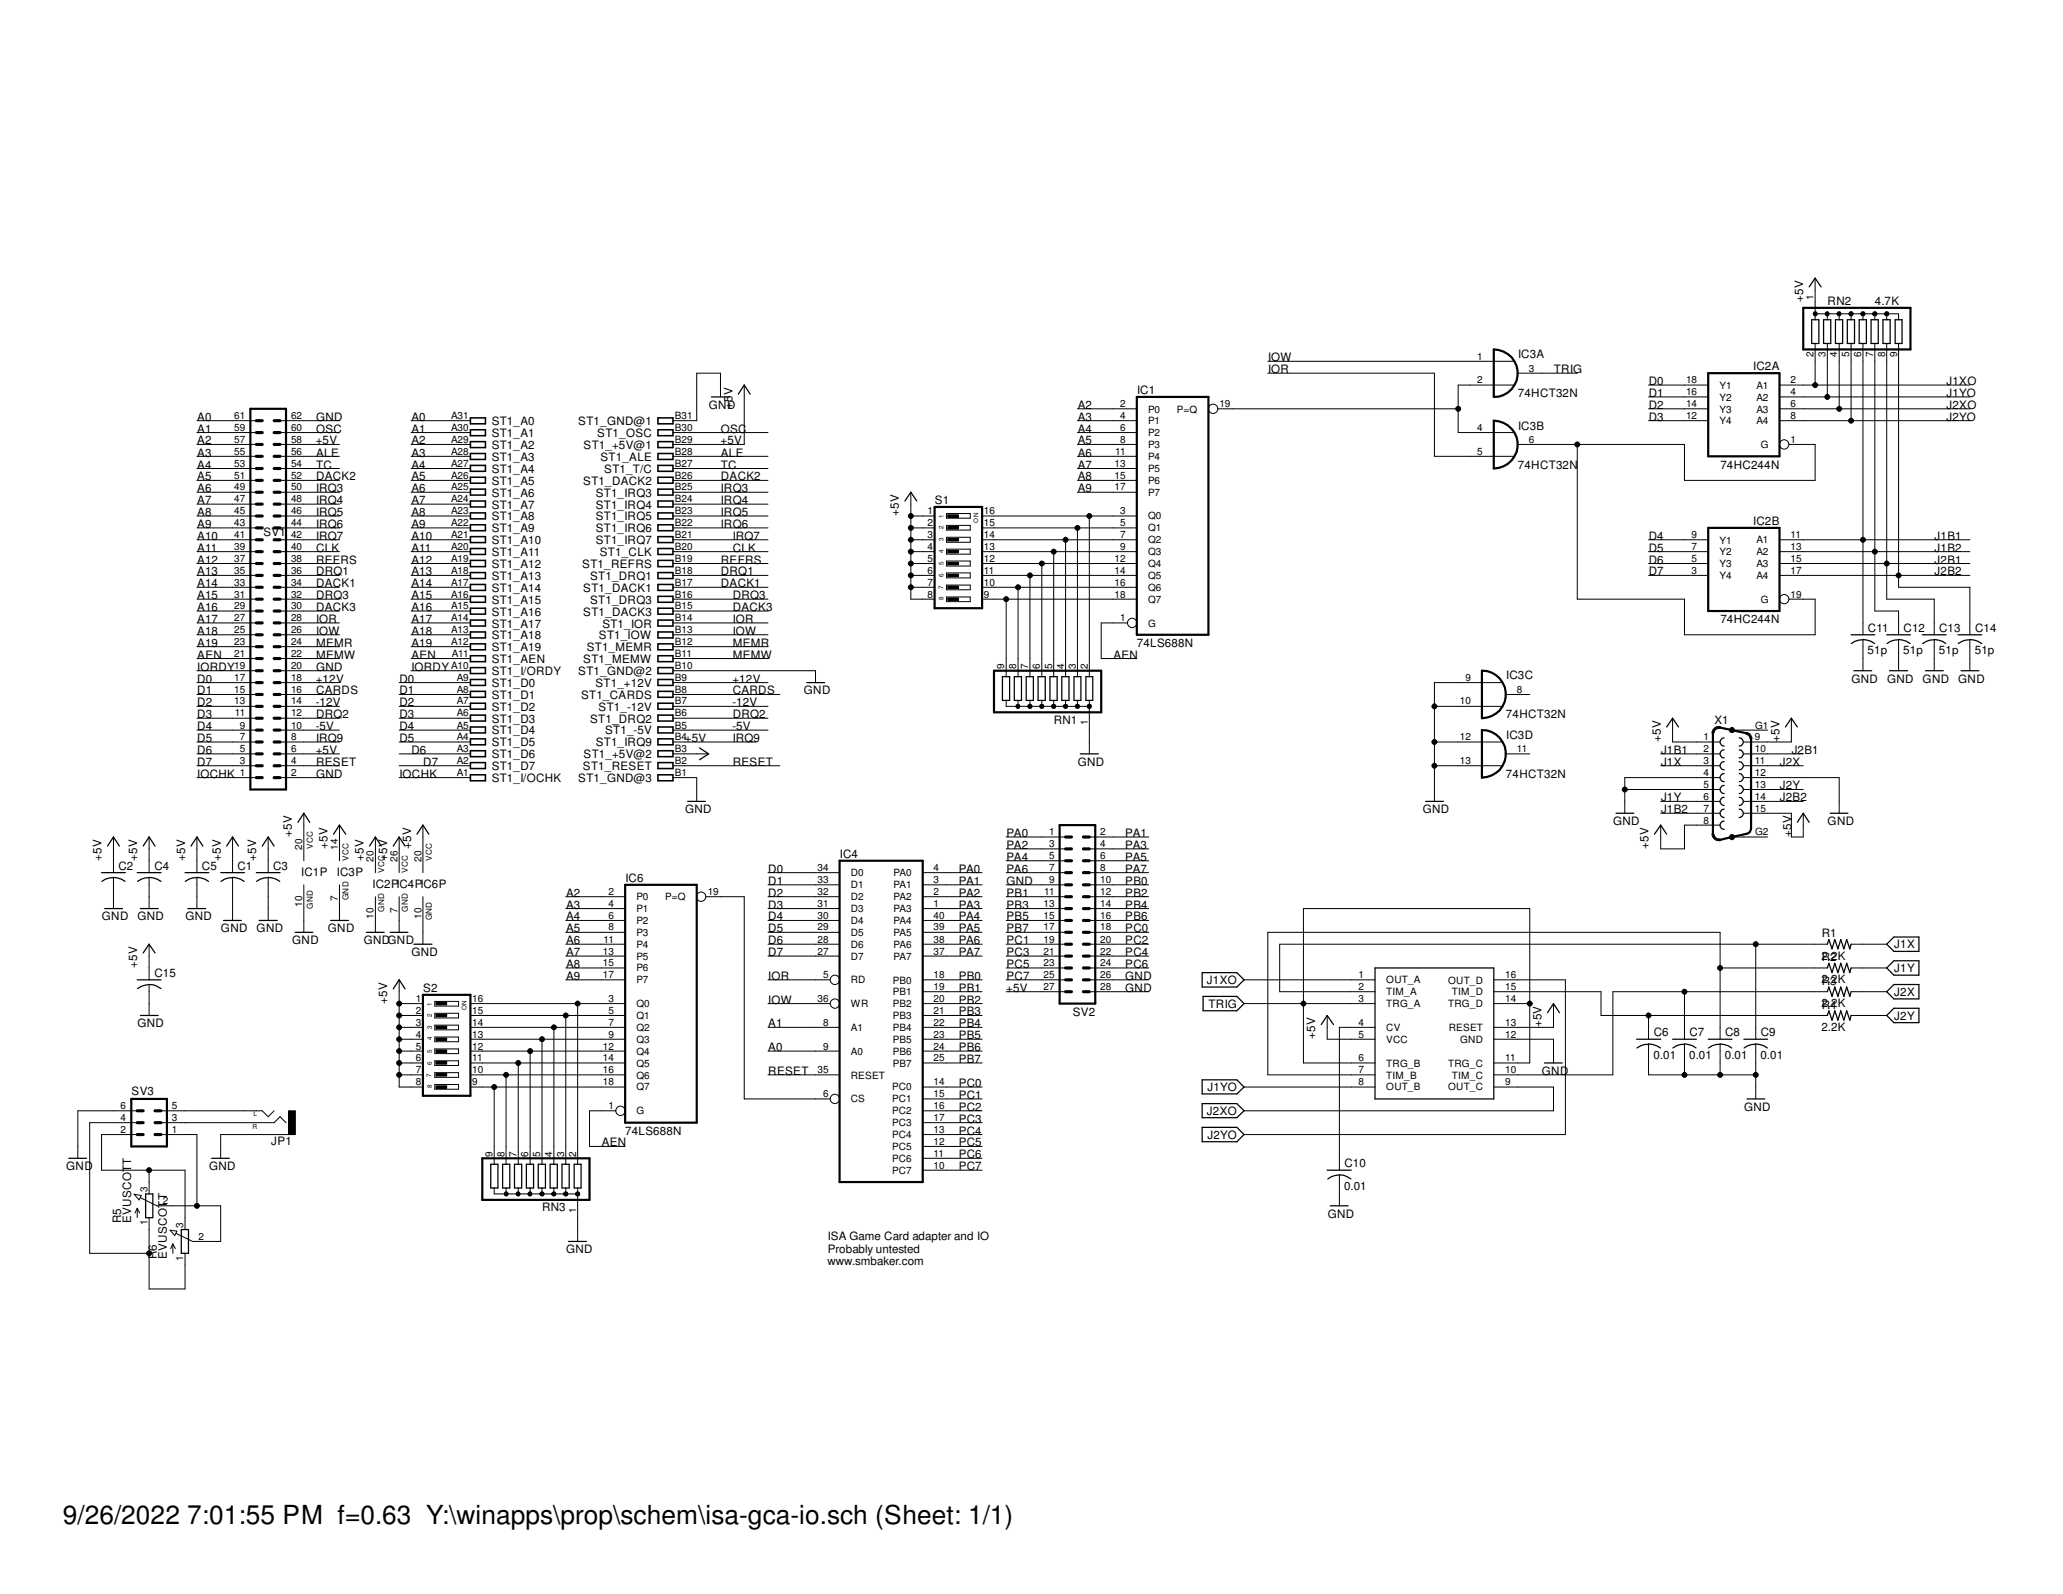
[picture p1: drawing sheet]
<svg xmlns="http://www.w3.org/2000/svg" width="279mm" height="216mm" viewBox="0 0 279 216" stroke-linecap="round" stroke-linejoin="round" font-family="sans-serif">
<defs><g id="words">
<text font-size="3.6" x="8.5" y="206.4">9/26/2022 7:01:55 PM f=0.63 Y:\winapps\prop\schem\isa-gca-io.sch (Sheet: 1/1)</text>
<g font-size="1.6">
<text x="244.2" y="40.9" transform="rotate(-90 244.2 40.9)">+5V</text>
<text x="247.5" y="41.3">RN2</text>
<text x="253.9" y="41.3">4.7K</text>
<text x="154" y="53.4">IC1</text>
<text x="171.7" y="50.5">IOR</text>
<text x="171.7" y="48.9">IOW</text>
<text x="205.6" y="53.8">74HCT32N</text>
<text x="205.6" y="48.6">IC3A</text>
<text x="210.4" y="50.5">TRIG</text>
<text x="223.3" y="52.2">D0</text>
<text x="223.3" y="53.8">D1</text>
<text x="237.4" y="50.2">IC2A</text>
<text x="263.6" y="52.2">J1XO</text>
<text x="263.6" y="53.8">J1YO</text>
<text x="26.7" y="57">A0</text>
<text x="26.7" y="58.6">A1</text>
<text x="42.8" y="57">GND</text>
<text x="42.8" y="58.6">OSC</text>
<text x="55.7" y="57">A0</text>
<text x="55.7" y="58.6">A1</text>
<text x="66.6" y="59.2">ST1_A1</text>
<text x="66.6" y="57.6">ST1_A0</text>
<text x="78.3" y="57.6">ST1_GND@1</text>
<text x="80.9" y="59.2">ST1_OSC</text>
<text x="96" y="55.4">GND</text>
<text x="97.6" y="58.6">OSC</text>
<text x="99.2" y="55.4" transform="rotate(-90 99.2 55.4)">+5V</text>
<text x="146" y="55.4">A2</text>
<text x="146" y="57">A3</text>
<text x="146" y="58.6">A4</text>
<text x="205.6" y="58.2">IC3B</text>
<text x="223.3" y="55.4">D2</text>
<text x="223.3" y="57">D3</text>
<text x="263.6" y="55.4">J2XO</text>
<text x="263.6" y="57">J2YO</text>
<text x="26.7" y="60.2">A2</text>
<text x="26.7" y="61.8">A3</text>
<text x="26.7" y="63.5">A4</text>
<text x="26.7" y="65.1">A5</text>
<text x="42.8" y="60.2">+5V</text>
<text x="42.8" y="61.8">ALE</text>
<text x="42.8" y="63.5">TC</text>
<text x="42.8" y="65.1">DACK2</text>
<text x="55.7" y="60.2">A2</text>
<text x="55.7" y="61.8">A3</text>
<text x="55.7" y="63.5">A4</text>
<text x="55.7" y="65.1">A5</text>
<text x="66.6" y="65.7">ST1_A5</text>
<text x="66.6" y="64.1">ST1_A4</text>
<text x="66.6" y="62.4">ST1_A3</text>
<text x="66.6" y="60.8">ST1_A2</text>
<text x="79" y="65.7">ST1_DACK2</text>
<text x="79" y="60.8">ST1_+5V@1</text>
<text x="81.3" y="62.4">ST1_ALE</text>
<text x="81.8" y="64.1">ST1_T/C</text>
<text x="97.6" y="60.2">+5V</text>
<text x="97.6" y="61.8">ALE</text>
<text x="97.6" y="63.5">TC</text>
<text x="97.6" y="65.1">DACK2</text>
<text x="146" y="60.2">A5</text>
<text x="146" y="61.8">A6</text>
<text x="146" y="63.5">A7</text>
<text x="146" y="65.1">A8</text>
<text x="205.6" y="63.5">74HCT32N</text>
<text x="233" y="63.5">74HC244N</text>
<text x="26.7" y="66.7">A6</text>
<text x="26.7" y="68.3">A7</text>
<text x="26.7" y="69.9">A8</text>
<text x="26.7" y="71.5">A9</text>
<text x="42.8" y="66.7">IRQ3</text>
<text x="42.8" y="68.3">IRQ4</text>
<text x="42.8" y="69.9">IRQ5</text>
<text x="42.8" y="71.5">IRQ6</text>
<text x="55.7" y="66.7">A6</text>
<text x="55.7" y="68.3">A7</text>
<text x="55.7" y="69.9">A8</text>
<text x="55.7" y="71.5">A9</text>
<text x="66.6" y="70.5">ST1_A8</text>
<text x="66.6" y="68.9">ST1_A7</text>
<text x="66.6" y="67.3">ST1_A6</text>
<text x="80.7" y="70.5">ST1_IRQ5</text>
<text x="80.7" y="68.9">ST1_IRQ4</text>
<text x="80.7" y="67.3">ST1_IRQ3</text>
<text x="97.6" y="66.7">IRQ3</text>
<text x="97.6" y="68.3">IRQ4</text>
<text x="97.6" y="69.9">IRQ5</text>
<text x="97.6" y="71.5">IRQ6</text>
<text x="121.8" y="69.9" transform="rotate(-90 121.8 69.9)">+5V</text>
<text x="126.6" y="68.3">S1</text>
<text x="146" y="66.7">A9</text>
<text x="237.4" y="71.1">IC2B</text>
<text x="26.7" y="73.1">A10</text>
<text x="26.7" y="74.7">A11</text>
<text x="26.7" y="76.3">A12</text>
<text x="26.7" y="77.9">A13</text>
<text x="35.7" y="72.6">SV1</text>
<text x="42.8" y="74.7">CLK</text>
<text x="42.8" y="76.3">REFRS</text>
<text x="42.8" y="73.1">IRQ7</text>
<text x="42.8" y="77.9">DRQ1</text>
<text x="55.7" y="73.1">A10</text>
<text x="55.7" y="74.7">A11</text>
<text x="55.7" y="76.3">A12</text>
<text x="55.7" y="77.9">A13</text>
<text x="66.6" y="76.9">ST1_A12</text>
<text x="66.6" y="75.3">ST1_A11</text>
<text x="66.6" y="73.7">ST1_A10</text>
<text x="66.6" y="72.1">ST1_A9</text>
<text x="78.9" y="76.9">ST1_REFRS</text>
<text x="80.7" y="73.7">ST1_IRQ7</text>
<text x="80.7" y="72.1">ST1_IRQ6</text>
<text x="81.2" y="75.3">ST1_CLK</text>
<text x="97.6" y="76.3">REFRS</text>
<text x="97.6" y="77.9">DRQ1</text>
<text x="99.2" y="74.7">CLK</text>
<text x="99.2" y="73.1">IRQ7</text>
<text x="223.3" y="73.1">D4</text>
<text x="223.3" y="74.7">D5</text>
<text x="223.3" y="76.3">D6</text>
<text x="223.3" y="77.9">D7</text>
<text x="262" y="74.7">J1B2</text>
<text x="262" y="76.3">J2B1</text>
<text x="262" y="77.9">J2B2</text>
<text x="262" y="73.1">J1B1</text>
<text x="26.7" y="79.5">A14</text>
<text x="26.7" y="81.2">A15</text>
<text x="26.7" y="82.8">A16</text>
<text x="42.8" y="79.5">DACK1</text>
<text x="42.8" y="81.2">DRQ3</text>
<text x="42.8" y="82.8">DACK3</text>
<text x="55.7" y="79.5">A14</text>
<text x="55.7" y="81.2">A15</text>
<text x="55.7" y="82.8">A16</text>
<text x="66.6" y="83.4">ST1_A16</text>
<text x="66.6" y="81.8">ST1_A15</text>
<text x="66.6" y="80.2">ST1_A14</text>
<text x="66.6" y="78.6">ST1_A13</text>
<text x="79" y="83.4">ST1_DACK3</text>
<text x="79" y="80.2">ST1_DACK1</text>
<text x="79.9" y="81.8">ST1_DRQ3</text>
<text x="79.9" y="78.6">ST1_DRQ1</text>
<text x="97.6" y="79.5">DACK1</text>
<text x="99.2" y="81.2">DRQ3</text>
<text x="99.2" y="82.8">DACK3</text>
<text x="26.7" y="84.4">A17</text>
<text x="26.7" y="86">A18</text>
<text x="26.7" y="87.6">A19</text>
<text x="26.7" y="89.2">AEN</text>
<text x="42.8" y="87.6">MEMR</text>
<text x="42.8" y="89.2">MEMW</text>
<text x="42.8" y="86">IOW</text>
<text x="42.8" y="84.4">IOR</text>
<text x="55.7" y="84.4">A17</text>
<text x="55.7" y="86">A18</text>
<text x="55.7" y="87.6">A19</text>
<text x="55.7" y="89.2">AEN</text>
<text x="66.6" y="89.8">ST1_AEN</text>
<text x="66.6" y="88.2">ST1_A19</text>
<text x="66.6" y="86.6">ST1_A18</text>
<text x="66.6" y="85">ST1_A17</text>
<text x="79" y="89.8">ST1_MEMW</text>
<text x="79.5" y="88.2">ST1_MEMR</text>
<text x="81.1" y="86.6">ST1_IOW</text>
<text x="81.6" y="85">ST1_IOR</text>
<text x="99.2" y="87.6">MEMR</text>
<text x="99.2" y="89.2">MEMW</text>
<text x="99.2" y="84.4">IOR</text>
<text x="99.2" y="86">IOW</text>
<text x="150.8" y="89.2">AEN</text>
<text x="154" y="87.6">74LS688N</text>
<text x="233" y="84.4">74HC244N</text>
<text x="252.9" y="88.6">51p</text>
<text x="253" y="85.6">C11</text>
<text x="257.8" y="88.6">51p</text>
<text x="257.8" y="85.6">C12</text>
<text x="262.6" y="88.6">51p</text>
<text x="262.6" y="85.6">C13</text>
<text x="267.5" y="88.6">51p</text>
<text x="267.5" y="85.6">C14</text>
<text x="26.7" y="92.5">D0</text>
<text x="26.7" y="94.1">D1</text>
<text x="26.7" y="95.7">D2</text>
<text x="26.7" y="90.8">IORDY</text>
<text x="42.8" y="92.5">+12V</text>
<text x="42.8" y="95.7">-12V</text>
<text x="42.8" y="90.8">GND</text>
<text x="42.8" y="94.1">CARDS</text>
<text x="54.1" y="92.5">D0</text>
<text x="54.1" y="94.1">D1</text>
<text x="54.1" y="95.7">D2</text>
<text x="55.7" y="90.8">IORDY</text>
<text x="66.6" y="94.7">ST1_D1</text>
<text x="66.6" y="93">ST1_D0</text>
<text x="66.6" y="91.4">ST1_I/ORDY</text>
<text x="78.3" y="91.4">ST1_GND@2</text>
<text x="78.7" y="94.7">ST1_CARDS</text>
<text x="80.6" y="93">ST1_+12V</text>
<text x="99.2" y="92.5">+12V</text>
<text x="99.2" y="95.7">-12V</text>
<text x="99.2" y="94.1">CARDS</text>
<text x="108.9" y="94.1">GND</text>
<text x="204" y="92">IC3C</text>
<text x="250.7" y="92.5">GND</text>
<text x="255.6" y="92.5">GND</text>
<text x="260.4" y="92.5">GND</text>
<text x="265.2" y="92.5">GND</text>
<text x="26.7" y="97.3">D3</text>
<text x="26.7" y="98.9">D4</text>
<text x="26.7" y="100.5">D5</text>
<text x="42.8" y="98.9">-5V</text>
<text x="42.8" y="97.3">DRQ2</text>
<text x="42.8" y="100.5">IRQ9</text>
<text x="54.1" y="97.3">D3</text>
<text x="54.1" y="98.9">D4</text>
<text x="54.1" y="100.5">D5</text>
<text x="66.6" y="101.1">ST1_D5</text>
<text x="66.6" y="99.5">ST1_D4</text>
<text x="66.6" y="97.9">ST1_D3</text>
<text x="66.6" y="96.3">ST1_D2</text>
<text x="79.9" y="97.9">ST1_DRQ2</text>
<text x="80.7" y="101.1">ST1_IRQ9</text>
<text x="81.1" y="96.3">ST1_-12V</text>
<text x="82" y="99.5">ST1_-5V</text>
<text x="92.8" y="100.5">+5V</text>
<text x="99.2" y="98.9">-5V</text>
<text x="99.2" y="97.3">DRQ2</text>
<text x="99.2" y="100.5">IRQ9</text>
<text x="142.7" y="98">RN1</text>
<text x="204" y="97.3">74HCT32N</text>
<text x="204" y="100.1">IC3D</text>
<text x="224.9" y="100.5" transform="rotate(-90 224.9 100.5)">+5V</text>
<text x="232.2" y="98.1">X1</text>
<text x="241" y="100.5" transform="rotate(-90 241 100.5)">+5V</text>
<text x="26.7" y="102.1">D6</text>
<text x="26.7" y="103.7">D7</text>
<text x="26.7" y="105.3">IOCHK</text>
<text x="42.8" y="102.1">+5V</text>
<text x="42.8" y="105.3">GND</text>
<text x="42.8" y="103.7">RESET</text>
<text x="54.1" y="105.3">IOCHK</text>
<text x="55.7" y="102.1">D6</text>
<text x="57.3" y="103.7">D7</text>
<text x="66.6" y="106">ST1_I/OCHK</text>
<text x="66.6" y="104.3">ST1_D7</text>
<text x="66.6" y="102.7">ST1_D6</text>
<text x="78.3" y="106">ST1_GND@3</text>
<text x="79" y="104.3">ST1_RESET</text>
<text x="79" y="102.7">ST1_+5V@2</text>
<text x="99.2" y="103.7">RESET</text>
<text x="146" y="103.7">GND</text>
<text x="204" y="105.3">74HCT32N</text>
<text x="225" y="102.1">J1B1</text>
<text x="225" y="103.7">J1X</text>
<text x="241" y="103.7">J2X</text>
<text x="241" y="106.9">J2Y</text>
<text x="242.7" y="102.1">J2B1</text>
<text x="39.5" y="113.4" transform="rotate(-90 39.5 113.4)">+5V</text>
<text x="92.8" y="110.2">GND</text>
<text x="136.3" y="113.4">PA0</text>
<text x="152.4" y="113.4">PA1</text>
<text x="192.7" y="110.2">GND</text>
<text x="218.5" y="111.8">GND</text>
<text x="225" y="108.5">J1Y</text>
<text x="225" y="110.2">J1B2</text>
<text x="241" y="108.5">J2B2</text>
<text x="242.6" y="113.4" transform="rotate(-90 242.6 113.4)">+5V</text>
<text x="247.5" y="111.8">GND</text>
<text x="13.8" y="116.6" transform="rotate(-90 13.8 116.6)">+5V</text>
<text x="16" y="117.8">C2</text>
<text x="18.6" y="116.6" transform="rotate(-90 18.6 116.6)">+5V</text>
<text x="20.9" y="117.8">C4</text>
<text x="25.1" y="116.6" transform="rotate(-90 25.1 116.6)">+5V</text>
<text x="27.3" y="117.8">C5</text>
<text x="29.9" y="116.6" transform="rotate(-90 29.9 116.6)">+5V</text>
<text x="32.2" y="117.8">C1</text>
<text x="34.7" y="116.6" transform="rotate(-90 34.7 116.6)">+5V</text>
<text x="37" y="117.8">C3</text>
<text x="40.8" y="118.6">IC1P</text>
<text x="44.4" y="115" transform="rotate(-90 44.4 115)">+5V</text>
<text x="45.6" y="118.6">IC3P</text>
<text x="49.2" y="116.6" transform="rotate(-90 49.2 116.6)">+5V</text>
<text x="52.5" y="116.6" transform="rotate(-90 52.5 116.6)">+5V</text>
<text x="55.7" y="115" transform="rotate(-90 55.7 115)">+5V</text>
<text x="84.7" y="119.4">IC6</text>
<text x="104.1" y="118.2">D0</text>
<text x="104.1" y="119.8">D1</text>
<text x="113.7" y="116.2">IC4</text>
<text x="129.8" y="118.2">PA0</text>
<text x="129.8" y="119.8">PA1</text>
<text x="136.3" y="115">PA2</text>
<text x="136.3" y="116.6">PA4</text>
<text x="136.3" y="118.2">PA6</text>
<text x="136.3" y="119.8">GND</text>
<text x="152.4" y="119.8">PB0</text>
<text x="152.4" y="115">PA3</text>
<text x="152.4" y="116.6">PA5</text>
<text x="152.4" y="118.2">PA7</text>
<text x="223.3" y="115" transform="rotate(-90 223.3 115)">+5V</text>
<text x="13.8" y="124.7">GND</text>
<text x="18.6" y="124.7">GND</text>
<text x="25.1" y="124.7">GND</text>
<text x="50.5" y="120.2">IC2PIC4PIC6P</text>
<text x="76.7" y="121.5">A2</text>
<text x="76.7" y="123.1">A3</text>
<text x="76.7" y="124.7">A4</text>
<text x="104.1" y="121.5">D2</text>
<text x="104.1" y="123.1">D3</text>
<text x="104.1" y="124.7">D4</text>
<text x="129.8" y="121.5">PA2</text>
<text x="129.8" y="123.1">PA3</text>
<text x="129.8" y="124.7">PA4</text>
<text x="136.3" y="121.5">PB1</text>
<text x="136.3" y="123.1">PB3</text>
<text x="136.3" y="124.7">PB5</text>
<text x="152.4" y="121.5">PB2</text>
<text x="152.4" y="123.1">PB4</text>
<text x="152.4" y="124.7">PB6</text>
<text x="18.6" y="131.1" transform="rotate(-90 18.6 131.1)">+5V</text>
<text x="29.9" y="126.3">GND</text>
<text x="34.8" y="126.3">GND</text>
<text x="39.6" y="127.9">GND</text>
<text x="44.4" y="126.3">GND</text>
<text x="49.3" y="127.9">GNDGND</text>
<text x="55.7" y="129.5">GND</text>
<text x="76.7" y="126.3">A5</text>
<text x="76.7" y="127.9">A6</text>
<text x="76.7" y="129.5">A7</text>
<text x="76.7" y="131.1">A8</text>
<text x="104.1" y="126.3">D5</text>
<text x="104.1" y="127.9">D6</text>
<text x="104.1" y="129.5">D7</text>
<text x="129.8" y="126.3">PA5</text>
<text x="129.8" y="127.9">PA6</text>
<text x="129.8" y="129.5">PA7</text>
<text x="136.3" y="126.3">PB7</text>
<text x="136.3" y="127.9">PC1</text>
<text x="136.3" y="129.5">PC3</text>
<text x="136.3" y="131.1">PC5</text>
<text x="152.4" y="126.3">PC0</text>
<text x="152.4" y="127.9">PC2</text>
<text x="152.4" y="129.5">PC4</text>
<text x="152.4" y="131.1">PC6</text>
<text x="246.7" y="130">2.2K</text>
<text x="246.7" y="126.9">R1</text>
<text x="246.7" y="130.2">R2</text>
<text x="256.5" y="128.4">J1X</text>
<text x="256.5" y="131.7">J1Y</text>
<text x="20.9" y="132.3">C15</text>
<text x="52.5" y="135.9" transform="rotate(-90 52.5 135.9)">+5V</text>
<text x="57.3" y="134.3">S2</text>
<text x="76.7" y="132.7">A9</text>
<text x="104.1" y="132.7">IOR</text>
<text x="104.1" y="135.9">IOW</text>
<text x="129.8" y="134.3">PB1</text>
<text x="129.8" y="137.5">PB3</text>
<text x="129.8" y="132.7">PB0</text>
<text x="129.8" y="135.9">PB2</text>
<text x="136.3" y="134.3">+5V</text>
<text x="136.3" y="132.7">PC7</text>
<text x="145.3" y="137.6">SV2</text>
<text x="152.4" y="132.7">GND</text>
<text x="152.4" y="134.3">GND</text>
<text x="163.4" y="133.3">J1XO</text>
<text x="163.7" y="136.5">TRIG</text>
<text x="246.7" y="133.2">2.2K</text>
<text x="246.7" y="136.4">2.2K</text>
<text x="246.7" y="133.4">R3</text>
<text x="246.7" y="136.6">R4</text>
<text x="256.5" y="134.9">J2X</text>
<text x="18.6" y="139.1">GND</text>
<text x="104.1" y="142.4">A0</text>
<text x="104.1" y="139.1">A1</text>
<text x="129.8" y="140.8">PB5</text>
<text x="129.8" y="144">PB7</text>
<text x="129.8" y="139.1">PB4</text>
<text x="129.8" y="142.4">PB6</text>
<text x="178.1" y="140.8" transform="rotate(-90 178.1 140.8)">+5V</text>
<text x="208.8" y="139.1" transform="rotate(-90 208.8 139.1)">+5V</text>
<text x="223.9" y="143.4">0.01</text>
<text x="224" y="140.4">C6</text>
<text x="228.8" y="143.4">0.01</text>
<text x="228.8" y="140.4">C7</text>
<text x="233.6" y="143.4">0.01</text>
<text x="233.6" y="140.4">C8</text>
<text x="238.4" y="143.4">0.01</text>
<text x="238.5" y="140.4">C9</text>
<text x="246.7" y="139.7">2.2K</text>
<text x="256.5" y="138.1">J2Y</text>
<text x="17.8" y="148.3">SV3</text>
<text x="104.1" y="145.6">RESET</text>
<text x="129.8" y="148.8">PC1</text>
<text x="129.8" y="147.2">PC0</text>
<text x="163.5" y="147.8">J1YO</text>
<text x="208.8" y="145.6">GND</text>
<text x="36.7" y="155.1">JP1</text>
<text x="81.5" y="155.3">AEN</text>
<text x="84.7" y="153.7">74LS688N</text>
<text x="129.8" y="152.1">PC3</text>
<text x="129.8" y="155.3">PC5</text>
<text x="129.8" y="150.5">PC2</text>
<text x="129.8" y="153.7">PC4</text>
<text x="163.4" y="151">J2XO</text>
<text x="163.5" y="154.2">J2YO</text>
<text x="236.2" y="150.5">GND</text>
<text x="9" y="158.5">GND</text>
<text x="28.3" y="158.5">GND</text>
<text x="129.8" y="158.5">PC7</text>
<text x="129.8" y="156.9">PC6</text>
<text x="182" y="161.2">0.01</text>
<text x="182.1" y="158.1">C10</text>
<text x="16.4" y="165.7" transform="rotate(-90 16.4 165.7)">R5</text>
<text x="17.8" y="165.7" transform="rotate(-90 17.8 165.7)">EVUSCOTT</text>
<text x="73.4" y="164.1">RN3</text>
<text x="112.1" y="168">ISA Game Card adapter and IO</text>
<text x="179.8" y="164.9">GND</text>
<text x="21.3" y="170.5" transform="rotate(-90 21.3 170.5)">R6</text>
<text x="22.6" y="170.5" transform="rotate(-90 22.6 170.5)">EVUSCOTT</text>
<text x="76.7" y="169.8">GND</text>
<text x="112.1" y="171.4">www.smbaker.com</text>
<text x="112.1" y="169.7">Probably untested</text>
</g>
<g font-size="1.4">
<text x="245.6" y="40.6" transform="rotate(-90 245.6 40.6)">1</text>
<text x="200.1" y="48.7">1</text>
<text x="200.1" y="51.9">2</text>
<text x="207.1" y="50.3">3</text>
<text x="228.3" y="53.6">16</text>
<text x="228.3" y="51.9">18</text>
<text x="232.9" y="52.7">Y1</text>
<text x="237.9" y="52.7">A1</text>
<text x="242.5" y="51.9">2</text>
<text x="242.5" y="53.6">4</text>
<text x="245.6" y="48.3" transform="rotate(-90 245.6 48.3)">2</text>
<text x="247.2" y="48.3" transform="rotate(-90 247.2 48.3)">3</text>
<text x="248.8" y="48.3" transform="rotate(-90 248.8 48.3)">4</text>
<text x="250.4" y="48.3" transform="rotate(-90 250.4 48.3)">5</text>
<text x="252.1" y="48.3" transform="rotate(-90 252.1 48.3)">6</text>
<text x="253.7" y="48.3" transform="rotate(-90 253.7 48.3)">7</text>
<text x="255.3" y="48.3" transform="rotate(-90 255.3 48.3)">8</text>
<text x="256.9" y="48.3" transform="rotate(-90 256.9 48.3)">9</text>
<text x="31.7" y="60">57</text>
<text x="31.7" y="58.4">59</text>
<text x="31.7" y="56.8">61</text>
<text x="39.4" y="60">58</text>
<text x="39.4" y="58.4">60</text>
<text x="39.4" y="56.8">62</text>
<text x="61.1" y="60">A29</text>
<text x="61.1" y="58.4">A30</text>
<text x="61.1" y="56.8">A31</text>
<text x="91.4" y="60">B29</text>
<text x="91.4" y="58.4">B30</text>
<text x="91.4" y="56.8">B31</text>
<text x="151.7" y="55.2">2</text>
<text x="151.7" y="56.8">4</text>
<text x="151.7" y="58.4">6</text>
<text x="151.7" y="60">8</text>
<text x="155.5" y="55.9">P0</text>
<text x="155.5" y="57.5">P1</text>
<text x="155.5" y="59.1">P2</text>
<text x="159.4" y="55.9">P=Q</text>
<text x="165.1" y="55.2">19</text>
<text x="200.1" y="58.4">4</text>
<text x="207.1" y="60">6</text>
<text x="228.3" y="56.8">12</text>
<text x="228.3" y="55.2">14</text>
<text x="232.9" y="57.5">Y4</text>
<text x="232.9" y="55.9">Y3</text>
<text x="232.9" y="54.3">Y2</text>
<text x="237.9" y="54.3">A2</text>
<text x="237.9" y="55.9">A3</text>
<text x="237.9" y="57.5">A4</text>
<text x="242.5" y="60">1</text>
<text x="242.5" y="55.2">6</text>
<text x="242.5" y="56.8">8</text>
<text x="31.7" y="64.8">51</text>
<text x="31.7" y="63.2">53</text>
<text x="31.7" y="61.6">55</text>
<text x="39.4" y="64.8">52</text>
<text x="39.4" y="63.2">54</text>
<text x="39.4" y="61.6">56</text>
<text x="61.1" y="64.8">A26</text>
<text x="61.1" y="63.2">A27</text>
<text x="61.1" y="61.6">A28</text>
<text x="91.4" y="64.8">B26</text>
<text x="91.4" y="63.2">B27</text>
<text x="91.4" y="61.6">B28</text>
<text x="151" y="63.2">13</text>
<text x="151" y="64.8">15</text>
<text x="151" y="61.6">11</text>
<text x="155.5" y="60.7">P3</text>
<text x="155.5" y="62.3">P4</text>
<text x="155.5" y="63.9">P5</text>
<text x="155.5" y="65.5">P6</text>
<text x="200.1" y="61.6">5</text>
<text x="238.5" y="60.7">G</text>
<text x="31.7" y="71.3">43</text>
<text x="31.7" y="69.6">45</text>
<text x="31.7" y="68">47</text>
<text x="31.7" y="66.4">49</text>
<text x="39.4" y="71.3">44</text>
<text x="39.4" y="69.6">46</text>
<text x="39.4" y="68">48</text>
<text x="39.4" y="66.4">50</text>
<text x="61.1" y="71.3">A22</text>
<text x="61.1" y="69.6">A23</text>
<text x="61.1" y="68">A24</text>
<text x="61.1" y="66.4">A25</text>
<text x="91.4" y="71.3">B22</text>
<text x="91.4" y="69.6">B23</text>
<text x="91.4" y="68">B24</text>
<text x="91.4" y="66.4">B25</text>
<text x="125.6" y="69.6">1</text>
<text x="125.6" y="71.3">2</text>
<text x="133.3" y="71.3">15</text>
<text x="133.3" y="69.6">16</text>
<text x="151" y="66.4">17</text>
<text x="151.7" y="69.6">3</text>
<text x="151.7" y="71.3">5</text>
<text x="155.5" y="70.4">Q0</text>
<text x="155.5" y="72">Q1</text>
<text x="155.5" y="67.1">P7</text>
<text x="31.7" y="77.7">35</text>
<text x="31.7" y="76.1">37</text>
<text x="31.7" y="74.5">39</text>
<text x="31.7" y="72.9">41</text>
<text x="39.4" y="77.7">36</text>
<text x="39.4" y="76.1">38</text>
<text x="39.4" y="74.5">40</text>
<text x="39.4" y="72.9">42</text>
<text x="61.1" y="77.7">A18</text>
<text x="61.1" y="76.1">A19</text>
<text x="61.1" y="74.5">A20</text>
<text x="61.1" y="72.9">A21</text>
<text x="91.4" y="77.7">B18</text>
<text x="91.4" y="76.1">B19</text>
<text x="91.4" y="74.5">B20</text>
<text x="91.4" y="72.9">B21</text>
<text x="125.6" y="72.9">3</text>
<text x="125.6" y="74.5">4</text>
<text x="125.6" y="76.1">5</text>
<text x="125.6" y="77.7">6</text>
<text x="133.3" y="77.7">11</text>
<text x="133.3" y="76.1">12</text>
<text x="133.3" y="74.5">13</text>
<text x="133.3" y="72.9">14</text>
<text x="151" y="76.1">12</text>
<text x="151" y="77.7">14</text>
<text x="151.7" y="72.9">7</text>
<text x="151.7" y="74.5">9</text>
<text x="155.5" y="73.6">Q2</text>
<text x="155.5" y="75.2">Q3</text>
<text x="155.5" y="76.8">Q4</text>
<text x="229.1" y="77.7">3</text>
<text x="229.1" y="76.1">5</text>
<text x="229.1" y="74.5">7</text>
<text x="229.1" y="72.9">9</text>
<text x="232.9" y="76.8">Y3</text>
<text x="232.9" y="75.2">Y2</text>
<text x="232.9" y="73.6">Y1</text>
<text x="237.9" y="73.6">A1</text>
<text x="237.9" y="75.2">A2</text>
<text x="237.9" y="76.8">A3</text>
<text x="242.5" y="72.9">11</text>
<text x="242.5" y="74.5">13</text>
<text x="242.5" y="76.1">15</text>
<text x="242.5" y="77.7">17</text>
<text x="31.7" y="82.5">29</text>
<text x="31.7" y="80.9">31</text>
<text x="31.7" y="79.3">33</text>
<text x="39.4" y="82.5">30</text>
<text x="39.4" y="80.9">32</text>
<text x="39.4" y="79.3">34</text>
<text x="61.1" y="82.5">A15</text>
<text x="61.1" y="80.9">A16</text>
<text x="61.1" y="79.3">A17</text>
<text x="91.4" y="82.5">B15</text>
<text x="91.4" y="80.9">B16</text>
<text x="91.4" y="79.3">B17</text>
<text x="125.6" y="79.3">7</text>
<text x="125.6" y="80.9">8</text>
<text x="133.3" y="80.9">9</text>
<text x="133.3" y="79.3">10</text>
<text x="151" y="79.3">16</text>
<text x="151" y="80.9">18</text>
<text x="155.5" y="78.4">Q5</text>
<text x="155.5" y="80.1">Q6</text>
<text x="155.5" y="81.7">Q7</text>
<text x="232.9" y="78.4">Y4</text>
<text x="237.9" y="78.4">A4</text>
<text x="238.5" y="81.7">G</text>
<text x="242.5" y="80.9">19</text>
<text x="31.7" y="89">21</text>
<text x="31.7" y="87.4">23</text>
<text x="31.7" y="85.8">25</text>
<text x="31.7" y="84.2">27</text>
<text x="39.4" y="89">22</text>
<text x="39.4" y="87.4">24</text>
<text x="39.4" y="85.8">26</text>
<text x="39.4" y="84.2">28</text>
<text x="61.1" y="87.4">A12</text>
<text x="61.1" y="85.8">A13</text>
<text x="61.1" y="84.2">A14</text>
<text x="61.2" y="89">A11</text>
<text x="91.4" y="89">B11</text>
<text x="91.4" y="87.4">B12</text>
<text x="91.4" y="85.8">B13</text>
<text x="91.4" y="84.2">B14</text>
<text x="151.7" y="84.2">1</text>
<text x="155.5" y="84.9">G</text>
<text x="31.7" y="95.4">13</text>
<text x="31.7" y="93.8">15</text>
<text x="31.7" y="92.2">17</text>
<text x="31.7" y="90.6">19</text>
<text x="39.4" y="95.4">14</text>
<text x="39.4" y="93.8">16</text>
<text x="39.4" y="92.2">18</text>
<text x="39.4" y="90.6">20</text>
<text x="61.1" y="90.6">A10</text>
<text x="61.8" y="95.4">A7</text>
<text x="61.8" y="93.8">A8</text>
<text x="61.8" y="92.2">A9</text>
<text x="91.4" y="95.4">B7</text>
<text x="91.4" y="93.8">B8</text>
<text x="91.4" y="92.2">B9</text>
<text x="91.4" y="90.6">B10</text>
<text x="136" y="90.6" transform="rotate(-90 136 90.6)">9</text>
<text x="137.6" y="90.6" transform="rotate(-90 137.6 90.6)">8</text>
<text x="139.2" y="90.6" transform="rotate(-90 139.2 90.6)">7</text>
<text x="140.8" y="90.6" transform="rotate(-90 140.8 90.6)">6</text>
<text x="142.5" y="90.6" transform="rotate(-90 142.5 90.6)">5</text>
<text x="144.1" y="90.6" transform="rotate(-90 144.1 90.6)">4</text>
<text x="145.7" y="90.6" transform="rotate(-90 145.7 90.6)">3</text>
<text x="147.3" y="90.6" transform="rotate(-90 147.3 90.6)">2</text>
<text x="197.7" y="95.4">10</text>
<text x="198.5" y="92.2">9</text>
<text x="205.4" y="93.8">8</text>
<text x="31.8" y="97">11</text>
<text x="32.5" y="101.9">5</text>
<text x="32.5" y="100.3">7</text>
<text x="32.5" y="98.7">9</text>
<text x="39.4" y="101.9">6</text>
<text x="39.4" y="100.3">8</text>
<text x="39.4" y="98.7">10</text>
<text x="39.4" y="97">12</text>
<text x="61.8" y="101.9">A3</text>
<text x="61.8" y="100.3">A4</text>
<text x="61.8" y="98.7">A5</text>
<text x="61.8" y="97">A6</text>
<text x="91.4" y="101.9">B3</text>
<text x="91.4" y="100.3">B4</text>
<text x="91.4" y="98.7">B5</text>
<text x="91.4" y="97">B6</text>
<text x="147.3" y="98.3" transform="rotate(-90 147.3 98.3)">1</text>
<text x="197.7" y="100.3">12</text>
<text x="205.4" y="101.9">11</text>
<text x="230.7" y="100.3">1</text>
<text x="230.7" y="101.9">2</text>
<text x="237.7" y="100.3">9</text>
<text x="237.7" y="101.9">10</text>
<text x="237.7" y="98.7">G1</text>
<text x="32.5" y="105.1">1</text>
<text x="32.5" y="103.5">3</text>
<text x="39.4" y="105.1">2</text>
<text x="39.4" y="103.5">4</text>
<text x="61.8" y="105.1">A1</text>
<text x="61.8" y="103.5">A2</text>
<text x="91.4" y="105.1">B1</text>
<text x="91.4" y="103.5">B2</text>
<text x="197.7" y="103.5">13</text>
<text x="230.7" y="103.5">3</text>
<text x="230.7" y="105.1">4</text>
<text x="230.7" y="106.7">5</text>
<text x="237.7" y="103.5">11</text>
<text x="237.7" y="105.1">12</text>
<text x="237.7" y="106.7">13</text>
<text x="142.1" y="113.2">1</text>
<text x="149" y="113.2">2</text>
<text x="230.7" y="108.3">6</text>
<text x="230.7" y="109.9">7</text>
<text x="230.7" y="111.5">8</text>
<text x="237.7" y="108.3">14</text>
<text x="237.7" y="109.9">15</text>
<text x="237.7" y="113.2">G2</text>
<text x="40.9" y="115.1" transform="rotate(-90 40.9 115.1)">20</text>
<text x="45.8" y="115.1" transform="rotate(-90 45.8 115.1)">14</text>
<text x="50.6" y="116.8" transform="rotate(-90 50.6 116.8)">20</text>
<text x="53.8" y="116.8" transform="rotate(-90 53.8 116.8)">26</text>
<text x="57.1" y="116.8" transform="rotate(-90 57.1 116.8)">20</text>
<text x="110.7" y="119.6">33</text>
<text x="110.7" y="118">34</text>
<text x="115.2" y="118.7">D0</text>
<text x="121" y="118.7">PA0</text>
<text x="126.4" y="119.6">3</text>
<text x="126.4" y="118">4</text>
<text x="142.1" y="114.8">3</text>
<text x="142.1" y="116.4">5</text>
<text x="142.1" y="118">7</text>
<text x="142.1" y="119.6">9</text>
<text x="149" y="114.8">4</text>
<text x="149" y="116.4">6</text>
<text x="149" y="118">8</text>
<text x="149" y="119.6">10</text>
<text x="40.9" y="122.9" transform="rotate(-90 40.9 122.9)">10</text>
<text x="45.8" y="122.1" transform="rotate(-90 45.8 122.1)">7</text>
<text x="50.6" y="124.5" transform="rotate(-90 50.6 124.5)">10</text>
<text x="53.8" y="123.7" transform="rotate(-90 53.8 123.7)">7</text>
<text x="57.1" y="124.5" transform="rotate(-90 57.1 124.5)">10</text>
<text x="82.4" y="121.2">2</text>
<text x="82.4" y="122.8">4</text>
<text x="82.4" y="124.4">6</text>
<text x="86.2" y="121.9">P0</text>
<text x="86.2" y="123.5">P1</text>
<text x="86.2" y="125.1">P2</text>
<text x="90.1" y="121.9">P=Q</text>
<text x="95.8" y="121.2">19</text>
<text x="110.7" y="124.4">30</text>
<text x="110.7" y="122.8">31</text>
<text x="110.7" y="121.2">32</text>
<text x="115.2" y="125.1">D4</text>
<text x="115.2" y="123.5">D3</text>
<text x="115.2" y="121.9">D2</text>
<text x="115.2" y="120.3">D1</text>
<text x="121" y="123.5">PA3</text>
<text x="121" y="121.9">PA2</text>
<text x="121" y="120.3">PA1</text>
<text x="121" y="125.1">PA4</text>
<text x="126.4" y="122.8">1</text>
<text x="126.4" y="121.2">2</text>
<text x="126.4" y="124.4">40</text>
<text x="141.3" y="122.8">13</text>
<text x="141.3" y="124.4">15</text>
<text x="141.4" y="121.2">11</text>
<text x="149" y="121.2">12</text>
<text x="149" y="122.8">14</text>
<text x="149" y="124.4">16</text>
<text x="81.7" y="129.3">13</text>
<text x="81.7" y="130.9">15</text>
<text x="81.7" y="127.7">11</text>
<text x="82.4" y="126">8</text>
<text x="86.2" y="126.7">P3</text>
<text x="86.2" y="128.4">P4</text>
<text x="86.2" y="130">P5</text>
<text x="86.2" y="131.6">P6</text>
<text x="110.7" y="129.3">27</text>
<text x="110.7" y="127.7">28</text>
<text x="110.7" y="126">29</text>
<text x="115.2" y="130">D7</text>
<text x="115.2" y="128.4">D6</text>
<text x="115.2" y="126.7">D5</text>
<text x="121" y="130">PA7</text>
<text x="121" y="128.4">PA6</text>
<text x="121" y="126.7">PA5</text>
<text x="126.4" y="129.3">37</text>
<text x="126.4" y="127.7">38</text>
<text x="126.4" y="126">39</text>
<text x="141.3" y="126">17</text>
<text x="141.3" y="127.7">19</text>
<text x="141.3" y="129.3">21</text>
<text x="141.3" y="130.9">23</text>
<text x="149" y="126">18</text>
<text x="149" y="127.7">20</text>
<text x="149" y="129.3">22</text>
<text x="149" y="130.9">24</text>
<text x="56.3" y="135.7">1</text>
<text x="56.3" y="137.3">2</text>
<text x="64" y="137.3">15</text>
<text x="64" y="135.7">16</text>
<text x="81.7" y="132.5">17</text>
<text x="82.4" y="135.7">3</text>
<text x="82.4" y="137.3">5</text>
<text x="86.2" y="136.4">Q0</text>
<text x="86.2" y="133.2">P7</text>
<text x="110.7" y="135.7">36</text>
<text x="111.5" y="132.5">5</text>
<text x="115.2" y="133.2">RD</text>
<text x="115.2" y="136.4">WR</text>
<text x="120.9" y="133.2">PB0</text>
<text x="120.9" y="134.8">PB1</text>
<text x="120.9" y="136.4">PB2</text>
<text x="126.4" y="132.5">18</text>
<text x="126.4" y="134.1">19</text>
<text x="126.4" y="135.7">20</text>
<text x="126.4" y="137.3">21</text>
<text x="141.3" y="132.5">25</text>
<text x="141.3" y="134.1">27</text>
<text x="149" y="132.5">26</text>
<text x="149" y="134.1">28</text>
<text x="184" y="132.5">1</text>
<text x="184" y="134.1">2</text>
<text x="184" y="135.7">3</text>
<text x="187.7" y="133.2">OUT_A</text>
<text x="187.7" y="134.8">TIM_A</text>
<text x="187.7" y="136.4">TRG_A</text>
<text x="196.1" y="133.2">OUT_D</text>
<text x="196.1" y="136.4">TRG_D</text>
<text x="196.6" y="134.8">TIM_D</text>
<text x="203.8" y="132.5">16</text>
<text x="203.8" y="134.1">15</text>
<text x="203.8" y="135.7">14</text>
<text x="56.3" y="138.9">3</text>
<text x="56.3" y="140.5">4</text>
<text x="56.3" y="142.2">5</text>
<text x="56.3" y="143.8">6</text>
<text x="64" y="143.8">11</text>
<text x="64" y="142.2">12</text>
<text x="64" y="140.5">13</text>
<text x="64" y="138.9">14</text>
<text x="81.7" y="142.2">12</text>
<text x="81.7" y="143.8">14</text>
<text x="82.4" y="138.9">7</text>
<text x="82.4" y="140.5">9</text>
<text x="86.2" y="138">Q1</text>
<text x="86.2" y="139.7">Q2</text>
<text x="86.2" y="141.3">Q3</text>
<text x="86.2" y="142.9">Q4</text>
<text x="111.5" y="138.9">8</text>
<text x="111.5" y="142.2">9</text>
<text x="115.2" y="139.7">A1</text>
<text x="115.2" y="142.9">A0</text>
<text x="120.9" y="138">PB3</text>
<text x="120.9" y="139.7">PB4</text>
<text x="120.9" y="141.3">PB5</text>
<text x="120.9" y="142.9">PB6</text>
<text x="126.4" y="138.9">22</text>
<text x="126.4" y="140.5">23</text>
<text x="126.4" y="142.2">24</text>
<text x="126.4" y="143.8">25</text>
<text x="184" y="138.9">4</text>
<text x="184" y="140.5">5</text>
<text x="184" y="143.8">6</text>
<text x="187.7" y="139.7">CV</text>
<text x="187.7" y="141.3">VCC</text>
<text x="196.2" y="139.7">RESET</text>
<text x="197.7" y="141.3">GND</text>
<text x="203.8" y="138.9">13</text>
<text x="203.8" y="140.5">12</text>
<text x="203.8" y="143.8">11</text>
<text x="56.3" y="145.4">7</text>
<text x="56.3" y="147">8</text>
<text x="64" y="147">9</text>
<text x="64" y="145.4">10</text>
<text x="81.7" y="145.4">16</text>
<text x="81.7" y="147">18</text>
<text x="86.2" y="144.5">Q5</text>
<text x="86.2" y="146.1">Q6</text>
<text x="86.2" y="147.7">Q7</text>
<text x="110.7" y="145.4">35</text>
<text x="111.5" y="148.6">6</text>
<text x="115.2" y="149.3">CS</text>
<text x="115.2" y="146.1">RESET</text>
<text x="120.8" y="147.7">PC0</text>
<text x="120.8" y="149.3">PC1</text>
<text x="120.9" y="144.5">PB7</text>
<text x="126.4" y="147">14</text>
<text x="126.4" y="148.6">15</text>
<text x="184" y="145.4">7</text>
<text x="184" y="147">8</text>
<text x="187.7" y="144.5">TRG_B</text>
<text x="187.7" y="146.1">TIM_B</text>
<text x="187.7" y="147.7">OUT_B</text>
<text x="196.1" y="144.5">TRG_C</text>
<text x="196.1" y="147.7">OUT_C</text>
<text x="196.6" y="146.1">TIM_C</text>
<text x="203.8" y="145.4">10</text>
<text x="203.8" y="147">9</text>
<text x="16.3" y="153.4">2</text>
<text x="16.3" y="151.8">4</text>
<text x="16.3" y="150.2">6</text>
<text x="23.3" y="153.4">1</text>
<text x="23.3" y="151.8">3</text>
<text x="23.3" y="150.2">5</text>
<text x="82.4" y="150.2">1</text>
<text x="86.2" y="150.9">G</text>
<text x="120.8" y="155.7">PC5</text>
<text x="120.8" y="154.1">PC4</text>
<text x="120.8" y="150.9">PC2</text>
<text x="120.8" y="152.5">PC3</text>
<text x="126.4" y="155.1">12</text>
<text x="126.4" y="153.4">13</text>
<text x="126.4" y="150.2">16</text>
<text x="126.4" y="151.8">17</text>
<text x="20" y="161.5" transform="rotate(-90 20 161.5)">3</text>
<text x="66.7" y="156.7" transform="rotate(-90 66.7 156.7)">9</text>
<text x="68.3" y="156.7" transform="rotate(-90 68.3 156.7)">8</text>
<text x="69.9" y="156.7" transform="rotate(-90 69.9 156.7)">7</text>
<text x="71.5" y="156.7" transform="rotate(-90 71.5 156.7)">6</text>
<text x="73.2" y="156.7" transform="rotate(-90 73.2 156.7)">5</text>
<text x="74.8" y="156.7" transform="rotate(-90 74.8 156.7)">4</text>
<text x="76.4" y="156.7" transform="rotate(-90 76.4 156.7)">3</text>
<text x="78" y="156.7" transform="rotate(-90 78 156.7)">2</text>
<text x="120.8" y="159">PC7</text>
<text x="120.8" y="157.4">PC6</text>
<text x="126.4" y="158.3">10</text>
<text x="126.4" y="156.7">11</text>
<text x="20" y="165.9" transform="rotate(-90 20 165.9)">1</text>
<text x="22.1" y="163.1">2</text>
<text x="24.8" y="166.3" transform="rotate(-90 24.8 166.3)">3</text>
<text x="26.9" y="167.9">2</text>
<text x="78" y="164.3" transform="rotate(-90 78 164.3)">1</text>
<text x="24.8" y="170.8" transform="rotate(-90 24.8 170.8)">1</text>
</g>
<g font-size="1.1">
<text x="42.4" y="115" transform="rotate(-90 42.4 115)">VCC</text>
<text x="47.2" y="116.6" transform="rotate(-90 47.2 116.6)">VCC</text>
<text x="52" y="118.2" transform="rotate(-90 52 118.2)">VCC</text>
<text x="55.2" y="118.2" transform="rotate(-90 55.2 118.2)">VCC</text>
<text x="58.5" y="116.6" transform="rotate(-90 58.5 116.6)">VCC</text>
<text x="42.4" y="123.1" transform="rotate(-90 42.4 123.1)">GND</text>
<text x="47.2" y="121.9" transform="rotate(-90 47.2 121.9)">GND</text>
<text x="52" y="123.5" transform="rotate(-90 52 123.5)">GND</text>
<text x="55.2" y="123.5" transform="rotate(-90 55.2 123.5)">GND</text>
<text x="58.5" y="124.7" transform="rotate(-90 58.5 124.7)">GND</text>
</g>
<g font-size=".9">
<text x="34.2" y="152.9">R</text>
<text x="34.3" y="151.2">L</text>
</g>
<g font-size=".8">
<text x="127.8" y="71.6" transform="rotate(-90 127.8 71.6)">2</text>
<text x="127.8" y="70.2" transform="rotate(-90 127.8 70.2)">1</text>
<text x="132.5" y="70.8" transform="rotate(-90 132.5 70.8)">ON</text>
<text x="127.8" y="76.5" transform="rotate(-90 127.8 76.5)">5</text>
<text x="127.8" y="74.8" transform="rotate(-90 127.8 74.8)">4</text>
<text x="127.8" y="73.2" transform="rotate(-90 127.8 73.2)">3</text>
<text x="127.7" y="79.8" transform="rotate(-90 127.7 79.8)">7</text>
<text x="127.8" y="81.3" transform="rotate(-90 127.8 81.3)">8</text>
<text x="127.8" y="78.1" transform="rotate(-90 127.8 78.1)">6</text>
<text x="58.5" y="137.7" transform="rotate(-90 58.5 137.7)">2</text>
<text x="58.5" y="136.2" transform="rotate(-90 58.5 136.2)">1</text>
<text x="63.2" y="136.9" transform="rotate(-90 63.2 136.9)">ON</text>
<text x="58.5" y="142.6" transform="rotate(-90 58.5 142.6)">5</text>
<text x="58.5" y="140.9" transform="rotate(-90 58.5 140.9)">4</text>
<text x="58.5" y="139.3" transform="rotate(-90 58.5 139.3)">3</text>
<text x="58.4" y="145.8" transform="rotate(-90 58.4 145.8)">7</text>
<text x="58.5" y="147.4" transform="rotate(-90 58.5 147.4)">8</text>
<text x="58.5" y="144.2" transform="rotate(-90 58.5 144.2)">6</text>
</g>
</g></defs>
<g fill="none" stroke="#000" stroke-width=".17">
<path d="M245 38.9l.8-1.2 .8 1.2M96.4 53.8h2.4M100 53.4l.8-1.2 .8 1.2M245.4 43.3h.9v3.2h-.9zM247 43.3h.9v3.2h-.9zM248.6 43.3h1v3.2h-1zM250.2 43.3h1v3.2h-1zM251.8 43.3h1v3.2h-1zM253.4 43.3h1v3.2h-1zM255 43.3h1v3.2h-1zM256.7 43.3h.9v3.2h-.9zM122.6 67.9l.8-1.2 .8 1.2"/>
<path d="M109.3 92.5h2.4M135.8 91.7h.9v3.2h-.9zM137.4 91.7h.9v3.2h-.9zM139 91.7h1v3.2h-1zM140.6 91.7h1v3.2h-1zM142.2 91.7h1v3.2h-1zM143.8 91.7h1v3.2h-1zM145.5 91.7h.9v3.2h-.9zM147.1 91.7h.9v3.2h-.9zM225.7 98.5l.8-1.2 .8 1.2M233.5 99.9a.55 .55 0 0 0-.6 .6 .55 .55 0 0 0 .6 .5M235.5 99.9a.55 .55 0 0 1 .6 .6 .55 .55 0 0 1-.6 .5"/>
<path d="M241.8 98.5l.8-1.2 .8 1.2M250.7 86h3.2M251.1 90.8h2.4M252.3 86.6l1.1 .3 .5 .3M252.3 86.7l-1.1 .2-.5 .3M255.5 86h3.2M255.9 90.8h2.5M257.1 86.6l1.1 .3 .5 .3M257.1 86.7l-1.1 .2-.4 .3M260.3 86h3.3M260.8 90.8h2.4M262 86.6l1.1 .3 .4 .3"/>
<path d="M262 86.7h-.6l-1 .5M265.2 86h3.2M265.6 90.8h2.4M266.8 86.6l1.1 .3 .5 .3M266.8 86.7h-.6l-1 .5M13.8 118.2h3.2M14.6 114.6l.8-1.2 .8 1.2M15.4 118.8l1.1 .3 .4 .3M15.4 118.9l-1.1 .2-.5 .3M18.6 118.2h3.2M19.4 114.6l.8-1.2 .8 1.2M20.2 118.8l1.1 .3 .5 .3"/>
<path d="M20.2 118.9h-.6l-1 .5M25.1 118.2h3.2M25.9 114.6l.8-1.2 .8 1.2M26.7 118.8l1.1 .3 .4 .3M26.7 118.9h-.6l-1 .5M29.9 118.2h3.2M30.7 114.6l.8-1.2 .8 1.2M31.5 118.8l1.1 .3 .5 .3M31.5 118.9l-1.1 .2-.5 .3M34.7 118.2h3.2M35.5 114.6l.8-1.2 .8 1.2M36.3 118.8l1.1 .3 .5 .3"/>
<path d="M36.3 118.9l-1.1 .2-.4 .3M40.3 111.4l.8-1.2 .9 1.2M45.2 113l.8-1.2 .8 1.2M50 114.6l.8-1.2 .8 1.2M53.3 114.6l.8-1.2 .8 1.2M56.5 113l.8-1.2 .8 1.2M93.1 108.5h2.4M94.7 101.3l1.3 .8-1.3 .8M146.3 102.1h2.5M193.1 108.5h2.4M218.9 110.2h2.4M224.1 113l.8-1.2 .8 1.2"/>
<path d="M233.5 101.6a.55 .55 0 0 0-.6 .5 .55 .55 0 0 0 .6 .6M233.5 103.2a.55 .55 0 0 0-.6 .5 .55 .55 0 0 0 .6 .6M233.5 104.8a.55 .55 0 0 0-.6 .5 .55 .55 0 0 0 .6 .6M233.5 106.4a.55 .55 0 0 0-.6 .5 .55 .55 0 0 0 .6 .6M233.5 108a.55 .55 0 0 0-.6 .5 .55 .55 0 0 0 .6 .6M233.5 109.6a.57 .57 0 0 0-.6 .6 .57 .57 0 0 0 .6 .5M233.5 111.2a.57 .57 0 0 0-.6 .6 .57 .57 0 0 0 .6 .6M235.5 101.6a.55 .55 0 0 1 .6 .5 .55 .55 0 0 1-.6 .6M235.5 103.2a.55 .55 0 0 1 .6 .5 .55 .55 0 0 1-.6 .6M235.5 104.8a.55 .55 0 0 1 .6 .5 .55 .55 0 0 1-.6 .6M235.5 106.4a.55 .55 0 0 1 .6 .5 .55 .55 0 0 1-.6 .6M235.5 108a.55 .55 0 0 1 .6 .5 .55 .55 0 0 1-.6 .6"/>
<path d="M235.5 109.6a.57 .57 0 0 1 .6 .6 .57 .57 0 0 1-.6 .5M243.4 111.4l.8-1.2 .8 1.2M247.9 110.2h2.4M14.2 123.1h2.4M18.6 132.7h3.2M18.6 133.9a2.56 2.56 0 0 1 3.2 0M19 123.1h2.4M19 137.5h2.4M19.4 129.1l.8-1.2 .8 1.2M25.4 123.1h2.5M30.3 124.7h2.4M35.1 124.7h2.4"/>
<path d="M40 126.3h2.4M44.8 124.7h2.4M49.6 126.3h2.4M52.8 126.3h2.4M53.3 133.9l.8-1.2 .8 1.2M56 127.9h2.5M162.8 131.7h4.7l1 1-1 1h-4.7zM162.9 135h4.6l1 .9-1 1h-4.6zM178.9 138.8l.8-1.3 .9 1.3M186.2 131.1h16.1v17.7h-16.1zM209.6 137.2l.8-1.3 .8 1.3M247.5 127.9l.2-.6 .4 1.2 .4-1.2 .4 1.2 .4-1.2 .4 1.2 .4-1.2 .4 1.2 .2-.6"/>
<path d="M247.5 131.1l.2-.6 .4 1.2 .4-1.2 .4 1.2 .4-1.2 .4 1.2 .4-1.2 .4 1.2 .2-.6M247.5 134.3l.2-.6 .4 1.3 .4-1.3 .4 1.3 .4-1.3 .4 1.3 .4-1.3 .4 1.3 .2-.7M247.5 137.5l.2-.6 .4 1.3 .4-1.3 .4 1.3 .4-1.3 .4 1.3 .4-1.3 .4 1.3 .2-.7M255.5 127.9l1-1h3.4v2h-3.4zM255.5 131.1l1-1h3.4v2h-3.4zM255.5 134.3l1-1h3.4v2h-3.4zM255.5 137.5l1-.9h3.4v1.9h-3.4zM9.3 156.9h2.4M28.7 156.9h2.4M66.5 157.7h.9v3.2h-.9zM68.1 157.7h.9v3.2h-.9zM69.7 157.7h1v3.2h-1z"/>
<path d="M71.3 157.7h1v3.2h-1zM72.9 157.7h1v3.2h-1zM74.5 157.7h1v3.2h-1zM76.1 157.7h1v3.2h-1zM77.8 157.7h.9v3.2h-.9zM162.8 146.3h4.7l1 .9-1 1h-4.7zM162.8 149.5h4.7l1 1-1 .9h-4.7zM162.8 152.7h4.7l1 1-1 .9h-4.7zM179.7 158.5h3.3M179.8 159.7a2.5 2.5 0 0 1 3.2 0M209.2 144h2.4M221.7 140.8h3.2"/>
<path d="M223.3 141.4l1.1 .2 .5 .3M223.3 141.4l-.6 .1-1 .4M226.5 140.8h3.2M228.1 141.4l1.1 .2 .5 .3M228.1 141.4l-1.1 .2-.4 .3M231.4 140.8h3.2M233 141.4l1.1 .2 .4 .3M233 141.4l-1.1 .2-.5 .3M236.2 140.8h3.2M236.6 148.8h2.4M237.8 141.4l1.1 .2 .5 .3M237.8 141.4l-1.1 .2-.5 .3"/>
<path d="M19.7 161.7h1v3.2h-1zM24.6 166.5h.9v3.3h-.9zM77 168.1h2.4M180.2 163.3h2.4"/>
</g>
<g fill="none" stroke="#000" stroke-width=".21">
<path d="M63.7 56.6h2v.8h-2zM63.7 58.2h2v.8h-2zM63.7 59.8h2v.8h-2zM89.1 59.8h2v.8h-2zM89.1 58.2h2v.8h-2zM89.1 56.6h2v.8h-2zM63.7 61.4h2v.8h-2zM63.7 63h2v.8h-2zM63.7 64.6h2v.8h-2zM63.7 66.3h2v.8h-2zM63.7 67.9h2v.8h-2zM63.7 69.5h2v.8h-2z"/>
<path d="M63.7 71.1h2v.8h-2zM63.7 72.7h2v.8h-2zM63.7 74.3h2v.8h-2zM63.7 75.9h2v.9h-2zM63.7 77.6h2v.8h-2zM63.7 79.2h2v.8h-2zM89.1 79.2h2v.8h-2zM89.1 77.6h2v.8h-2zM89.1 75.9h2v.9h-2zM89.1 74.3h2v.8h-2zM89.1 72.7h2v.8h-2zM89.1 71.1h2v.8h-2z"/>
<path d="M89.1 69.5h2v.8h-2zM89.1 67.9h2v.8h-2zM89.1 66.3h2v.8h-2zM89.1 64.6h2v.8h-2zM89.1 63h2v.8h-2zM89.1 61.4h2v.8h-2zM63.7 80.8h2v.8h-2zM63.7 82.4h2v.8h-2zM63.7 84h2v.8h-2zM63.7 85.6h2v.8h-2zM63.7 87.2h2v.8h-2zM63.7 88.8h2v.8h-2z"/>
<path d="M63.7 90.4h2v.8h-2zM63.7 92h2v.8h-2zM63.7 93.6h2v.8h-2zM63.7 95.2h2v.9h-2zM63.7 96.9h2v.8h-2zM63.7 98.5h2v.8h-2zM89.1 98.5h2v.8h-2zM89.1 96.9h2v.8h-2zM89.1 95.2h2v.9h-2zM89.1 93.6h2v.8h-2zM89.1 92h2v.8h-2zM89.1 90.4h2v.8h-2z"/>
<path d="M89.1 88.8h2v.8h-2zM89.1 87.2h2v.8h-2zM89.1 85.6h2v.8h-2zM89.1 84h2v.8h-2zM89.1 82.4h2v.8h-2zM89.1 80.8h2v.8h-2zM63.7 104.9h2v.8h-2zM63.7 100.1h2v.8h-2zM63.7 101.7h2v.8h-2zM63.7 103.3h2v.8h-2zM89.1 104.9h2v.8h-2zM89.1 103.3h2v.8h-2z"/>
<path d="M89.1 101.7h2v.8h-2zM89.1 100.1h2v.8h-2z"/>
</g>
<g fill="none" stroke="#000" stroke-width=".14">
<path d="M245.8 37.7v5.6M26.7 58.6h8M26.7 57h8M37.9 58.6h8.1M37.9 57h8.1M55.7 58.6h8M55.7 57h8M91.1 58.6h12.9M97.6 53.8v-3.3h-3.2v6.5h-3.3M100.8 52.2v8h-9.7M145.9 58.6h8.1M145.9 57h8.1"/>
<path d="M145.9 55.4h8.1M164.9 55.4h32.6M171.7 50.5h22.6v11.3h10.8M171.7 48.9h33.4M205.1 52.2h-7.6v6.4h7.6M205.6 50.5h8M223.3 57h8.1M223.3 55.4h8.1M223.3 52.2h8.1M223.3 53.8h8.1M241 57h25.8M241 55.4h25.8"/>
<path d="M241 52.2h25.8M241 53.8h25.8M245.7 42.3l.1-.1 .2 .1 .1 .2-.1 .2-.2 .1-.1-.1-.1-.2h.3h-.1h-.2zM245.8 42.5h11.3v.8M245.8 46.5v5.7M247.3 42.3l.2-.1 .1 .1 .1 .2-.1 .2-.1 .1-.2-.1-.1-.2h.3h-.3zM247.5 42.5v.8M247.5 46.5v7.3M248.9 42.3l.2-.1 .2 .1v.2v.2l-.2 .1-.2-.1-.1-.2h.3h-.3zM249.1 42.5v.8M249.1 46.5v8.9M250.5 42.3l.2-.1 .2 .1 .1 .2-.1 .2-.2 .1-.2-.1-.1-.2h.3h-.3z"/>
<path d="M250.7 42.5v.8M250.7 46.5v10.5M252.1 42.3l.2-.1 .2 .1 .1 .2-.1 .2-.2 .1-.2-.1-.1-.2h.3h-.3zM252.3 42.5v.8M252.3 46.5v39.5M253.7 42.3l.2-.1 .2 .1 .1 .2-.1 .2-.2 .1-.2-.1-.1-.2h.4h-.4zM253.9 46.5v36.3h3.2v3.2M253.9 42.5v.8M255.3 42.3l.2-.1 .2 .1 .1 .2-.1 .2-.2 .1-.2-.1-.1-.2h.4h-.4zM255.5 46.5v34.7h6.5v4.8M255.5 42.5v.8M257.1 46.5v33h9.7v6.5"/>
<path d="M26.7 79.5h8M26.7 77.9h8M26.7 76.3h8M26.7 74.7h8M26.7 73.1h8M26.7 71.5h8M26.7 69.9h8M26.7 68.3h8M26.7 66.7h8M26.7 65.1h8M26.7 63.5h8M26.7 61.8h8"/>
<path d="M26.7 60.2h8M37.9 79.5h8.1M37.9 77.9h8.1M37.9 76.3h8.1M37.9 74.7h8.1M37.9 73.1h8.1M37.9 71.5h8.1M37.9 69.9h8.1M37.9 68.3h8.1M37.9 66.7h8.1M37.9 65.1h8.1M37.9 63.5h8.1"/>
<path d="M37.9 61.8h8.1M37.9 60.2h8.1M55.7 79.5h8M55.7 77.9h8M55.7 76.3h8M55.7 74.7h8M55.7 73.1h8M55.7 71.5h8M55.7 69.9h8M55.7 68.3h8M55.7 66.7h8M55.7 65.1h8"/>
<path d="M55.7 63.5h8M55.7 61.8h8M55.7 60.2h8M91.1 79.5h12.9M91.1 77.9h12.9M91.1 76.3h12.9M91.1 74.7h12.9M91.1 73.1h12.9M91.1 71.5h12.9M91.1 69.9h12.9M91.1 68.3h12.9M91.1 66.7h12.9"/>
<path d="M91.1 65.1h12.9M91.1 63.5h12.9M91.1 61.8h12.9M123.4 66.7v14.5h3.2M123.4 79.5h3.2M123.4 77.9h3.2M123.4 76.3h3.2M123.4 74.7h3.2M123.4 73.1h3.2M123.4 71.5h3.2M123.4 69.9h3.2M128.2 69.6h3.2v.6h-3.2z"/>
<path d="M128.2 71.2h3.2v.6h-3.2zM128.2 72.8h3.2v.6h-3.2zM128.2 74.4h3.2v.7h-3.2zM128.2 76h3.2v.7h-3.2zM128.2 77.6h3.2v.7h-3.2zM128.2 79.2h3.2v.7h-3.2zM128.4 69.7h1.4v.4h-1.4zM128.4 71.3h1.4v.4h-1.4zM128.4 72.9h1.4v.4h-1.4zM128.4 74.5h1.4v.4h-1.4zM128.4 76.2h1.4v.3h-1.4zM128.4 77.8h1.4v.3h-1.4z"/>
<path d="M128.4 79.4h1.4v.3h-1.4zM133 79.5h21M133 77.9h21M133 76.3h21M133 74.7h21M133 73.1h21M133 71.5h21M133 69.9h21M137.9 79.5v12.2M139.5 77.9v13.8M141.1 76.3v15.4M142.7 74.7v17"/>
<path d="M144.3 73.1v18.6M145.9 66.7h8.1M145.9 65.1h8.1M145.9 63.5h8.1M145.9 61.8h8.1M145.9 60.2h8.1M145.9 71.5v20.2M147.5 69.9v21.8M205.6 60.2h22.5v4.9h17.7v-4.9h-3.5M213.6 60.2v21h14.5v4.8h17.7v-4.8h-3.5M223.3 77.9h8.1M223.3 76.3h8.1"/>
<path d="M223.3 74.7h8.1M223.3 73.1h8.1M241 77.9h25.8M241 76.3h25.8M241 74.7h25.8M241 73.1h25.8M26.7 98.9h8M26.7 97.3h8M26.7 95.7h8M26.7 94.1h8M26.7 92.5h8M26.7 90.8h8"/>
<path d="M26.7 89.2h8M26.7 87.6h8M26.7 86h8M26.7 84.4h8M26.7 82.8h8M26.7 81.2h8M37.9 98.9h8.1M37.9 97.3h8.1M37.9 95.7h8.1M37.9 94.1h8.1M37.9 92.5h8.1M37.9 90.8h8.1"/>
<path d="M37.9 89.2h8.1M37.9 87.6h8.1M37.9 86h8.1M37.9 84.4h8.1M37.9 82.8h8.1M37.9 81.2h8.1M54.1 98.9h9.6M54.1 97.3h9.6M54.1 95.7h9.6M54.1 94.1h9.6M54.1 92.5h9.6M55.7 90.8h8"/>
<path d="M55.7 89.2h8M55.7 87.6h8M55.7 86h8M55.7 84.4h8M55.7 82.8h8M55.7 81.2h8M91.1 98.9h12.9M91.1 97.3h12.9M91.1 95.7h12.9M91.1 94.1h14.5M91.1 92.5h12.9M91.1 90.8h19.3v1.7"/>
<path d="M91.1 89.2h12.9M91.1 87.6h12.9M91.1 86h12.9M91.1 84.4h12.9M91.1 82.8h12.9M91.1 81.2h12.9M128.2 80.9h3.2v.6h-3.2zM128.4 81h1.4v.3h-1.4zM133 81.2h21M136.3 94.9v.8h11.2M136.3 81.2v10.5M137.7 95.5l.2-.1 .1 .1 .1 .2-.1 .2-.1 .1-.2-.1-.1-.2 .3-.1-.3 .1z"/>
<path d="M137.9 94.9v.8M139.3 95.5l.2-.1 .2 .1 .1 .2-.1 .2-.2 .1-.2-.1-.1-.2 .3-.1-.3 .1zM139.5 94.9v.8M140.9 95.5l.2-.1 .2 .1 .1 .2-.1 .2-.2 .1-.2-.1-.1-.2h.3h-.3zM141.1 94.9v.8M142.5 95.5l.2-.1 .2 .1 .1 .2-.1 .2-.2 .1-.2-.1-.1-.2h.3h-.3zM142.7 94.9v.8M144.1 95.5l.2-.1 .2 .1 .1 .2-.1 .2-.2 .1-.2-.1-.1-.2h.4h-.4zM144.3 94.9v.8M145.7 95.5l.2-.1 .2 .1 .1 .2-.1 .2-.2 .1-.2-.1-.1-.2 .4-.1-.4 .1zM145.9 94.9v.8M147.3 95.5l.2-.1 .2 .1 .1 .2-.1 .2-.2 .1-.2-.1-.1-.2 .4-.1-.4 .1z"/>
<path d="M147.5 94.9v7.2M152.7 84.4h-3.6v4.8h4.9M194.3 95.7h9.2M203.5 92.5h-9.2v16M204 94.1h3.2M226.5 97.3v3.2h6.5M232.2 98.6l.6-.2h.2l-.1 .3a.66 .66 0 0 0-.8 .6h-.2v-.2zM234.6 98.9h4.8M236.6 99.2a.89 .89 0 0 1 .7 .9h-.3l-.2-.5-.3-.2zM242.6 97.3v3.2h-6.4M252.3 86.7v4.1M257.1 86.7v4.1"/>
<path d="M262 86.7v4.1M266.8 86.7v4.1M15.4 113.4v4.8M15.4 118.9v4.2M20.2 113.4v4.8M20.2 118.9v4.2M26.7 105.3h8M26.7 103.7h8M26.7 102.1h8M26.7 100.5h8M26.7 113.4v4.8M26.7 118.9v4.2"/>
<path d="M31.5 113.4v4.8M31.5 118.9v5.8M36.3 113.4v4.8M36.3 118.9v5.8M37.9 105.3h8.1M37.9 103.7h8.1M37.9 102.1h8.1M37.9 100.5h8.1M41.1 110.2v6.4M41.1 119.8v6.5M46 111.8v4.8M46 119.8v4.9"/>
<path d="M50.8 113.4v4.8M54.1 105.3h9.6M54.1 103.7h9.6M54.1 102.1h9.6M54.1 100.5h9.6M54.1 113.4v4.8M57.3 111.8v6.4M91.1 105.3h3.3v3.2M91.1 103.7h14.5M91.1 102.1h4.9M91.1 100.5h11.3M104 119.8h9.7"/>
<path d="M104 118.2h9.7M125 119.8h8M125 118.2h8M136.3 113.4h8M136.3 119.8h8M136.3 118.2h8M136.3 115h8M136.3 116.6h8M147.5 113.4h8.1M147.5 119.8h8.1M147.5 118.2h8.1M147.5 115h8.1"/>
<path d="M147.5 116.6h8.1M194.3 103.7h9.2M194.3 100.5h9.2M204 102.1h3.2M220 106.9h13M224.9 103.7h8.1M224.9 102.1h8.1M224.9 108.5h8.1M224.9 110.2h8.1M224.9 111.8v3.2h3.2v-3.2h4.9M231.9 112.9h.2a.73 .73 0 0 0 .8 .7l.1 .3a.96 .96 0 0 1-1.1-1zM233 105.3h-13v4.9"/>
<path d="M234.3 113.1l.3-.1 .2 .1 .1 .3-.1 .2-.2 .1-.3-.1-.1-.2zM234.6 113.4h4.8M236.2 105.3h12.9v4.9M236.2 103.7h8M236.2 102.1h8M236.2 110.2h6.4v3.2h1.6v-3.2M236.2 106.9h8M236.2 108.5h8M20.2 127.9v4.8M20.2 133.3v4.2M50.8 121.5v4.8M54.1 135.9h3.2"/>
<path d="M54.1 139.1h3.2M54.1 132.7v14.5h3.2M54.1 137.5h3.2M54.1 121.5v4.8M57.3 121.5v6.4M58.9 135.6h3.2v.7h-3.2zM58.9 137.2h3.2v.7h-3.2zM58.9 138.9h3.2v.6h-3.2zM59.1 135.8h1.4v.3h-1.4zM59.1 137.4h1.4v.3h-1.4zM59.1 139h1.4v.3h-1.4zM63.7 135.9h21"/>
<path d="M63.7 139.1h21M63.7 137.5h21M75 139.1v18.6M76.6 132.7h8.1M76.6 127.9h8.1M76.6 131.1h8.1M76.6 123.1h8.1M76.6 121.5h8.1M76.6 129.5h8.1M76.6 126.3h8.1M76.6 124.7h8.1M76.6 137.5v20.2"/>
<path d="M78.2 135.9v21.8M95.6 121.5h5.2v27.3h11.6M104 132.7h8.4M104 135.9h8.4M104 139.1h9.7M104 127.9h9.7M104 123.1h9.7M104 121.5h9.7M104 129.5h9.7M104 126.3h9.7M104 124.7h9.7M125 132.7h8"/>
<path d="M125 134.3h8M125 135.9h8M125 139.1h8M125 127.9h8M125 137.5h8M125 123.1h8M125 121.5h8M125 129.5h8M125 126.3h8M125 124.7h8M136.3 132.7h8M136.3 134.3h8"/>
<path d="M136.3 127.9h8M136.3 131.1h8M136.3 123.1h8M136.3 121.5h8M136.3 129.5h8M136.3 126.3h8M136.3 124.7h8M147.5 132.7h8.1M147.5 134.3h8.1M147.5 127.9h8.1M147.5 131.1h8.1M147.5 123.1h8.1"/>
<path d="M147.5 121.5h8.1M147.5 129.5h8.1M147.5 126.3h8.1M147.5 124.7h8.1M168.5 132.7h17.7M168.5 135.9h17.7M179.7 137.5v3.3h6.5M186.2 139.1h-4.8v19.4M202.3 132.7h9.7v21h-43.5M202.3 134.3h14.5v3.2h30.7M202.3 135.9h4.9M210.4 135.9v3.2h-8.1"/>
<path d="M223.3 137.5v3.3M228.1 134.3v6.5M233 131.1h14.5M237.8 127.9v12.9M247.5 127.9h-74.2v6.4h12.9M247.5 134.3h-29.1v11.3h-16.1M250.7 134.3h4.8M250.7 127.9h4.8M250.7 131.1h4.8M250.7 137.5h4.8M18.6 153.7h-4.8v4.8h11.3v8M18.6 150.5h-8.1v6.4"/>
<path d="M18.6 152.1h-6.5v17.7h8.1M20.2 158.5v3.2M21.8 153.7h4.9v9.6M21.8 150.5h13.7l.8 .8 .8-.8M21.8 152.1h15.3l.8-.8 .8 .8M39.1 150.5h.9v3.2h-.9zM39.5 153.7h-9.6v3.2M54.1 140.8h3.2M54.1 144h3.2M54.1 145.6h3.2M54.1 142.4h3.2M58.9 140.5h3.2v.6h-3.2z"/>
<path d="M58.9 142.1h3.2v.6h-3.2zM58.9 143.7h3.2v.6h-3.2zM58.9 145.3h3.2v.6h-3.2zM58.9 146.9h3.2v.6h-3.2zM59.1 140.6h1.4v.3h-1.4zM59.1 142.2h1.4v.3h-1.4zM59.1 143.8h1.4v.3h-1.4zM59.1 145.4h1.4v.4h-1.4zM59.1 147.1h1.4v.3h-1.4zM63.7 140.8h21M63.7 144h21M63.7 145.6h21"/>
<path d="M63.7 147.2h21M63.7 142.4h21M66.9 147.2v10.5M68.5 145.6v12.1M70.2 144v13.7M71.8 142.4v15.3M73.4 140.8v16.9M83.4 150.5h-3.6v4.8h4.9M104 145.6h9.7M104 142.4h9.7M125 140.8h8M125 144h8"/>
<path d="M125 147.2h8M125 148.8h8M125 142.4h8M125 158.5h8M125 156.9h8M125 155.3h8M125 153.7h8M125 150.5h8M125 152.1h8M168.5 147.2h17.7M181.4 159.1v4.2M186.2 144h-9.7v-20.9h30.7v20.9h-4.9"/>
<path d="M202.3 140.8h8.1v3.2M202.3 147.2h8.1v3.3h-41.9M223.3 141.4v4.2h14.5M228.1 141.4v4.2M233 140.8v-14.5h-61.3v19.3h14.5M233 141.4v4.2M237.8 141.4v7.4M18.2 161.8l.9 .1-.3 .6zM18.6 163.7v1.2M18.6 163.7l-.3 .6M18.6 163.7l.3 .6M19 162.2l2.3 1.1h8.6v4.8h-3.8l-2.3-1.1"/>
<path d="M20.2 164.9v9.7h4.9v-4.8M23 166.6l1 .2-.3 .5zM23.4 168.5v1.3M23.4 168.5l-.3 .6M23.4 168.5l.3 .6M66.9 160.9v.8h11.3M68.4 161.5l.1-.1 .2 .1 .1 .2-.1 .2-.2 .1-.1-.1-.1-.2h.3v.1l-.3-.1zM68.5 160.9v.8M70 161.5l.2-.1 .2 .1v.2v.2l-.2 .1-.2-.1-.1-.2h.3v.1l-.3-.1zM70.2 160.9v.8M71.6 161.5l.2-.1 .2 .1 .1 .2-.1 .2-.2 .1-.2-.1-.1-.2h.3v.1l-.3-.1zM71.8 160.9v.8"/>
<path d="M73.2 161.5l.2-.1 .2 .1 .1 .2-.1 .2-.2 .1-.2-.1-.1-.2h.3v.1l-.3-.1zM73.4 160.9v.8M74.8 161.5l.2-.1 .2 .1 .1 .2-.1 .2-.2 .1-.2-.1-.1-.2h.4h-.4zM75 160.9v.8M76.4 161.5l.2-.1 .2 .1 .1 .2-.1 .2-.2 .1-.2-.1-.1-.2h.4h-.4zM76.6 160.9v.8M78 161.5l.2-.1 .2 .1 .1 .2-.1 .2-.2 .1-.2-.1-.1-.2h.4h-.4zM78.2 160.9v7.2"/>
<circle cx="164.3" cy="55.4" r=".63"/>
<circle cx="197.5" cy="55.4" r=".33"/>
<circle cx="245.8" cy="52.2" r=".33"/>
<circle cx="247.5" cy="53.8" r=".33"/>
<circle cx="249.1" cy="55.4" r=".33"/>
<circle cx="250.7" cy="57" r=".33"/>
<circle cx="123.4" cy="69.9" r=".33"/>
<circle cx="123.4" cy="73.1" r=".33"/>
<circle cx="123.4" cy="71.5" r=".33"/>
<circle cx="123.4" cy="77.9" r=".33"/>
<circle cx="123.4" cy="76.3" r=".33"/>
<circle cx="123.4" cy="79.5" r=".33"/>
<circle cx="123.4" cy="74.7" r=".33"/>
<circle cx="137.9" cy="79.5" r=".33"/>
<circle cx="139.5" cy="77.9" r=".33"/>
<circle cx="141.1" cy="76.3" r=".33"/>
<circle cx="142.7" cy="74.7" r=".33"/>
<circle cx="144.3" cy="73.1" r=".33"/>
<circle cx="145.9" cy="71.5" r=".33"/>
<circle cx="147.5" cy="69.9" r=".33"/>
<circle cx="213.6" cy="60.2" r=".33"/>
<circle cx="241.6" cy="60.2" r=".63"/>
<circle cx="252.3" cy="73.1" r=".33"/>
<circle cx="253.9" cy="74.7" r=".33"/>
<circle cx="255.5" cy="76.3" r=".33"/>
<circle cx="257.1" cy="77.9" r=".33"/>
<circle cx="136.3" cy="81.2" r=".33"/>
<circle cx="153.3" cy="84.4" r=".63"/>
<circle cx="194.3" cy="95.7" r=".33"/>
<circle cx="234.6" cy="98.9" r=".36"/>
<circle cx="241.6" cy="81.2" r=".63"/>
<circle cx="194.3" cy="100.5" r=".33"/>
<circle cx="194.3" cy="103.7" r=".33"/>
<circle cx="220.1" cy="106.9" r=".33"/>
<circle cx="54.1" cy="137.5" r=".33"/>
<circle cx="54.1" cy="139.1" r=".33"/>
<circle cx="54.1" cy="135.9" r=".33"/>
<circle cx="75" cy="139.1" r=".33"/>
<circle cx="76.6" cy="137.5" r=".33"/>
<circle cx="78.2" cy="135.9" r=".33"/>
<circle cx="95" cy="121.5" r=".63"/>
<circle cx="113.1" cy="132.7" r=".63"/>
<circle cx="113.1" cy="135.9" r=".63"/>
<circle cx="176.5" cy="135.9" r=".33"/>
<circle cx="207.2" cy="135.9" r=".33"/>
<circle cx="223.3" cy="137.5" r=".33"/>
<circle cx="228.1" cy="134.3" r=".33"/>
<circle cx="233" cy="131.1" r=".33"/>
<circle cx="237.8" cy="127.9" r=".33"/>
<circle cx="20.2" cy="158.5" r=".33"/>
<circle cx="54.1" cy="145.6" r=".33"/>
<circle cx="54.1" cy="140.8" r=".33"/>
<circle cx="54.1" cy="142.4" r=".33"/>
<circle cx="54.1" cy="144" r=".33"/>
<circle cx="66.9" cy="147.2" r=".33"/>
<circle cx="68.5" cy="145.6" r=".33"/>
<circle cx="70.2" cy="144" r=".33"/>
<circle cx="71.8" cy="142.4" r=".33"/>
<circle cx="73.4" cy="140.8" r=".33"/>
<circle cx="84" cy="150.5" r=".63"/>
<circle cx="113.1" cy="148.8" r=".63"/>
<circle cx="228.1" cy="145.6" r=".33"/>
<circle cx="233" cy="145.6" r=".33"/>
<circle cx="237.8" cy="145.6" r=".33"/>
<circle cx="20.2" cy="169.8" r=".33"/>
<circle cx="26.7" cy="163.3" r=".33"/>
</g>
<g fill="none" stroke="#000" stroke-width=".3">
<path d="M33.9 55.4h4.8v51.5h-4.8zM154 53.8h9.7v32.2h-9.7zM202.3 47.3a3.2 3.2 0 0 1 3.2 3.2 3.2 3.2 0 0 1-3.2 3.3zM202.3 57a3.2 3.2 0 0 1 3.2 3.2 3.2 3.2 0 0 1-3.2 3.3zM231.4 50.5h9.6v11.3h-9.6zM244.2 41.7h14.5v5.6h-14.5zM126.6 68.7h6.4v13.7h-6.4zM231.4 71.5h9.6v11.3h-9.6zM134.6 90.8h14.5v5.7h-14.5zM200.7 90.8a3.2 3.2 0 0 1 3.2 3.3 3.2 3.2 0 0 1-3.2 3.2zM200.7 98.9a3.2 3.2 0 0 1 3.2 3.2 3.2 3.2 0 0 1-3.2 3.2zM232 99.3v13.6"/>
<path d="M233 98.6l3.5 .7M84.7 119.8h9.7v32.3h-9.7zM113.7 116.6h11.3v43.5h-11.3zM143.5 111.8h4.8v24.1h-4.8zM237.2 100.1v12.1a.73 .73 0 0 1-.7 .7l-3.5 .8M57.3 134.7h6.4v13.7h-6.4zM17.8 148.8h4.8v6.5h-4.8zM65.3 156.9h14.5v5.6h-14.5z"/>
</g>
<g fill="none" stroke="#000" stroke-width=".42">
<path d="M34.7 58.6h.8M34.7 57h.8M37.1 58.6h.8M37.1 57h.8M34.7 79.5h.8M34.7 77.9h.8M34.7 76.3h.8M34.7 74.7h.8M34.7 73.1h.8M34.7 68.3h.8M34.7 69.9h.8M34.7 71.5h.8"/>
<path d="M34.7 65.1h.8M34.7 66.7h.8M34.7 61.8h.8M34.7 63.5h.8M34.7 60.2h.8M37.1 79.5h.8M37.1 77.9h.8M37.1 76.3h.8M37.1 74.7h.8M37.1 73.1h.8M37.1 68.3h.8M37.1 69.9h.8"/>
<path d="M37.1 71.5h.8M37.1 65.1h.8M37.1 66.7h.8M37.1 61.8h.8M37.1 63.5h.8M37.1 60.2h.8M34.7 98.9h.8M34.7 94.1h.8M34.7 95.7h.8M34.7 97.3h.8M34.7 90.8h.8M34.7 92.5h.8"/>
<path d="M34.7 86h.8M34.7 87.6h.8M34.7 89.2h.8M34.7 82.8h.8M34.7 84.4h.8M34.7 81.2h.8M37.1 98.9h.8M37.1 94.1h.8M37.1 95.7h.8M37.1 97.3h.8M37.1 90.8h.8M37.1 92.5h.8"/>
<path d="M37.1 86h.8M37.1 87.6h.8M37.1 89.2h.8M37.1 82.8h.8M37.1 84.4h.8M37.1 81.2h.8M34.7 102.1h.8M34.7 103.7h.8M34.7 105.3h.8M34.7 100.5h.8M37.1 102.1h.8M37.1 103.7h.8"/>
<path d="M37.1 105.3h.8M37.1 100.5h.8M144.3 116.6h.8M144.3 115h.8M144.3 113.4h.8M144.3 119.8h.8M144.3 118.2h.8M146.7 116.6h.8M146.7 115h.8M146.7 113.4h.8M146.7 119.8h.8M146.7 118.2h.8"/>
<path d="M144.3 124.7h.8M144.3 123.1h.8M144.3 121.5h.8M144.3 127.9h.8M144.3 126.3h.8M144.3 132.7h.8M144.3 131.1h.8M144.3 129.5h.8M144.3 134.3h.8M146.7 124.7h.8M146.7 123.1h.8M146.7 121.5h.8"/>
<path d="M146.7 127.9h.8M146.7 126.3h.8M146.7 132.7h.8M146.7 131.1h.8M146.7 129.5h.8M146.7 134.3h.8M18.6 150.5h.8M18.6 152.1h.8M18.6 153.7h.8M21 150.5h.8M21 152.1h.8M21 153.7h.8"/>
</g>
<g fill="#000">
<path d="M245.7 42.3l.1-.1 .2 .1 .1 .2-.1 .2-.2 .1-.1-.1-.1-.2h.3h-.1h-.2z" fill-rule="evenodd"/>
<path d="M247.3 42.3l.2-.1 .1 .1 .1 .2-.1 .2-.1 .1-.2-.1-.1-.2h.3h-.3z" fill-rule="evenodd"/>
<path d="M248.9 42.3l.2-.1 .2 .1v.2v.2l-.2 .1-.2-.1-.1-.2h.3h-.3z" fill-rule="evenodd"/>
<path d="M250.5 42.3l.2-.1 .2 .1 .1 .2-.1 .2-.2 .1-.2-.1-.1-.2h.3h-.3z" fill-rule="evenodd"/>
<path d="M252.1 42.3l.2-.1 .2 .1 .1 .2-.1 .2-.2 .1-.2-.1-.1-.2h.3h-.3z" fill-rule="evenodd"/>
<path d="M253.7 42.3l.2-.1 .2 .1 .1 .2-.1 .2-.2 .1-.2-.1-.1-.2h.4h-.4z" fill-rule="evenodd"/>
<path d="M255.3 42.3l.2-.1 .2 .1 .1 .2-.1 .2-.2 .1-.2-.1-.1-.2h.4h-.4z" fill-rule="evenodd"/>
<path d="M128.4 69.7h1.4v.4h-1.4z" fill-rule="evenodd"/>
<path d="M128.4 71.3h1.4v.4h-1.4z" fill-rule="evenodd"/>
<path d="M128.4 72.9h1.4v.4h-1.4z" fill-rule="evenodd"/>
<path d="M128.4 74.5h1.4v.4h-1.4z" fill-rule="evenodd"/>
<path d="M128.4 76.2h1.4v.3h-1.4z" fill-rule="evenodd"/>
<path d="M128.4 77.8h1.4v.3h-1.4z" fill-rule="evenodd"/>
<path d="M128.4 79.4h1.4v.3h-1.4z" fill-rule="evenodd"/>
<path d="M128.4 81h1.4v.3h-1.4z" fill-rule="evenodd"/>
<path d="M137.7 95.5l.2-.1 .1 .1 .1 .2-.1 .2-.1 .1-.2-.1-.1-.2 .3-.1-.3 .1z" fill-rule="evenodd"/>
<path d="M139.3 95.5l.2-.1 .2 .1 .1 .2-.1 .2-.2 .1-.2-.1-.1-.2 .3-.1-.3 .1z" fill-rule="evenodd"/>
<path d="M140.9 95.5l.2-.1 .2 .1 .1 .2-.1 .2-.2 .1-.2-.1-.1-.2h.3h-.3z" fill-rule="evenodd"/>
<path d="M142.5 95.5l.2-.1 .2 .1 .1 .2-.1 .2-.2 .1-.2-.1-.1-.2h.3h-.3z" fill-rule="evenodd"/>
<path d="M144.1 95.5l.2-.1 .2 .1 .1 .2-.1 .2-.2 .1-.2-.1-.1-.2h.4h-.4z" fill-rule="evenodd"/>
<path d="M145.7 95.5l.2-.1 .2 .1 .1 .2-.1 .2-.2 .1-.2-.1-.1-.2 .4-.1-.4 .1z" fill-rule="evenodd"/>
<path d="M147.3 95.5l.2-.1 .2 .1 .1 .2-.1 .2-.2 .1-.2-.1-.1-.2 .4-.1-.4 .1z" fill-rule="evenodd"/>
<path d="M232.2 98.6l.6-.2h.2l-.1 .3a.66 .66 0 0 0-.8 .6h-.2v-.2z" fill-rule="evenodd"/>
<path d="M231.9 112.9h.2a.73 .73 0 0 0 .8 .7l.1 .3a.96 .96 0 0 1-1.1-1z" fill-rule="evenodd"/>
<path d="M234.3 113.1l.3-.1 .2 .1 .1 .3-.1 .2-.2 .1-.3-.1-.1-.2z" fill-rule="evenodd"/>
<path d="M236.6 99.2a.89 .89 0 0 1 .7 .9h-.3l-.2-.5-.3-.2z" fill-rule="evenodd"/>
<path d="M59.1 135.8h1.4v.3h-1.4z" fill-rule="evenodd"/>
<path d="M59.1 137.4h1.4v.3h-1.4z" fill-rule="evenodd"/>
<path d="M59.1 139h1.4v.3h-1.4z" fill-rule="evenodd"/>
<path d="M39.1 150.5h.9v3.2h-.9z" fill-rule="evenodd"/>
<path d="M59.1 140.6h1.4v.3h-1.4z" fill-rule="evenodd"/>
<path d="M59.1 142.2h1.4v.3h-1.4z" fill-rule="evenodd"/>
<path d="M59.1 143.8h1.4v.3h-1.4z" fill-rule="evenodd"/>
<path d="M59.1 145.4h1.4v.4h-1.4z" fill-rule="evenodd"/>
<path d="M59.1 147.1h1.4v.3h-1.4z" fill-rule="evenodd"/>
<path d="M68.4 161.5l.1-.1 .2 .1 .1 .2-.1 .2-.2 .1-.1-.1-.1-.2h.3v.1l-.3-.1z" fill-rule="evenodd"/>
<path d="M70 161.5l.2-.1 .2 .1v.2v.2l-.2 .1-.2-.1-.1-.2h.3v.1l-.3-.1z" fill-rule="evenodd"/>
<path d="M71.6 161.5l.2-.1 .2 .1 .1 .2-.1 .2-.2 .1-.2-.1-.1-.2h.3v.1l-.3-.1z" fill-rule="evenodd"/>
<path d="M73.2 161.5l.2-.1 .2 .1 .1 .2-.1 .2-.2 .1-.2-.1-.1-.2h.3v.1l-.3-.1z" fill-rule="evenodd"/>
<path d="M74.8 161.5l.2-.1 .2 .1 .1 .2-.1 .2-.2 .1-.2-.1-.1-.2h.4h-.4z" fill-rule="evenodd"/>
<path d="M76.4 161.5l.2-.1 .2 .1 .1 .2-.1 .2-.2 .1-.2-.1-.1-.2h.4h-.4z" fill-rule="evenodd"/>
<path d="M78 161.5l.2-.1 .2 .1 .1 .2-.1 .2-.2 .1-.2-.1-.1-.2h.4h-.4z" fill-rule="evenodd"/>
<circle cx="197.5" cy="55.4" r=".33"/>
<circle cx="245.8" cy="52.2" r=".33"/>
<circle cx="247.5" cy="53.8" r=".33"/>
<circle cx="249.1" cy="55.4" r=".33"/>
<circle cx="250.7" cy="57" r=".33"/>
<circle cx="123.4" cy="69.9" r=".33"/>
<circle cx="123.4" cy="73.1" r=".33"/>
<circle cx="123.4" cy="71.5" r=".33"/>
<circle cx="123.4" cy="77.9" r=".33"/>
<circle cx="123.4" cy="76.3" r=".33"/>
<circle cx="123.4" cy="79.5" r=".33"/>
<circle cx="123.4" cy="74.7" r=".33"/>
<circle cx="137.9" cy="79.5" r=".33"/>
<circle cx="139.5" cy="77.9" r=".33"/>
<circle cx="141.1" cy="76.3" r=".33"/>
<circle cx="142.7" cy="74.7" r=".33"/>
<circle cx="144.3" cy="73.1" r=".33"/>
<circle cx="145.9" cy="71.5" r=".33"/>
<circle cx="147.5" cy="69.9" r=".33"/>
<circle cx="213.6" cy="60.2" r=".33"/>
<circle cx="252.3" cy="73.1" r=".33"/>
<circle cx="253.9" cy="74.7" r=".33"/>
<circle cx="255.5" cy="76.3" r=".33"/>
<circle cx="257.1" cy="77.9" r=".33"/>
<circle cx="136.3" cy="81.2" r=".33"/>
<circle cx="194.3" cy="95.7" r=".33"/>
<circle cx="234.6" cy="98.9" r=".36"/>
<circle cx="194.3" cy="100.5" r=".33"/>
<circle cx="194.3" cy="103.7" r=".33"/>
<circle cx="220.1" cy="106.9" r=".33"/>
<circle cx="54.1" cy="137.5" r=".33"/>
<circle cx="54.1" cy="139.1" r=".33"/>
<circle cx="54.1" cy="135.9" r=".33"/>
<circle cx="75" cy="139.1" r=".33"/>
<circle cx="76.6" cy="137.5" r=".33"/>
<circle cx="78.2" cy="135.9" r=".33"/>
<circle cx="176.5" cy="135.9" r=".33"/>
<circle cx="207.2" cy="135.9" r=".33"/>
<circle cx="223.3" cy="137.5" r=".33"/>
<circle cx="228.1" cy="134.3" r=".33"/>
<circle cx="233" cy="131.1" r=".33"/>
<circle cx="237.8" cy="127.9" r=".33"/>
<circle cx="20.2" cy="158.5" r=".33"/>
<circle cx="54.1" cy="145.6" r=".33"/>
<circle cx="54.1" cy="140.8" r=".33"/>
<circle cx="54.1" cy="142.4" r=".33"/>
<circle cx="54.1" cy="144" r=".33"/>
<circle cx="66.9" cy="147.2" r=".33"/>
<circle cx="68.5" cy="145.6" r=".33"/>
<circle cx="70.2" cy="144" r=".33"/>
<circle cx="71.8" cy="142.4" r=".33"/>
<circle cx="73.4" cy="140.8" r=".33"/>
<circle cx="228.1" cy="145.6" r=".33"/>
<circle cx="233" cy="145.6" r=".33"/>
<circle cx="237.8" cy="145.6" r=".33"/>
<circle cx="20.2" cy="169.8" r=".33"/>
<circle cx="26.7" cy="163.3" r=".33"/>
</g>
<use href="#words"/>
</svg>
